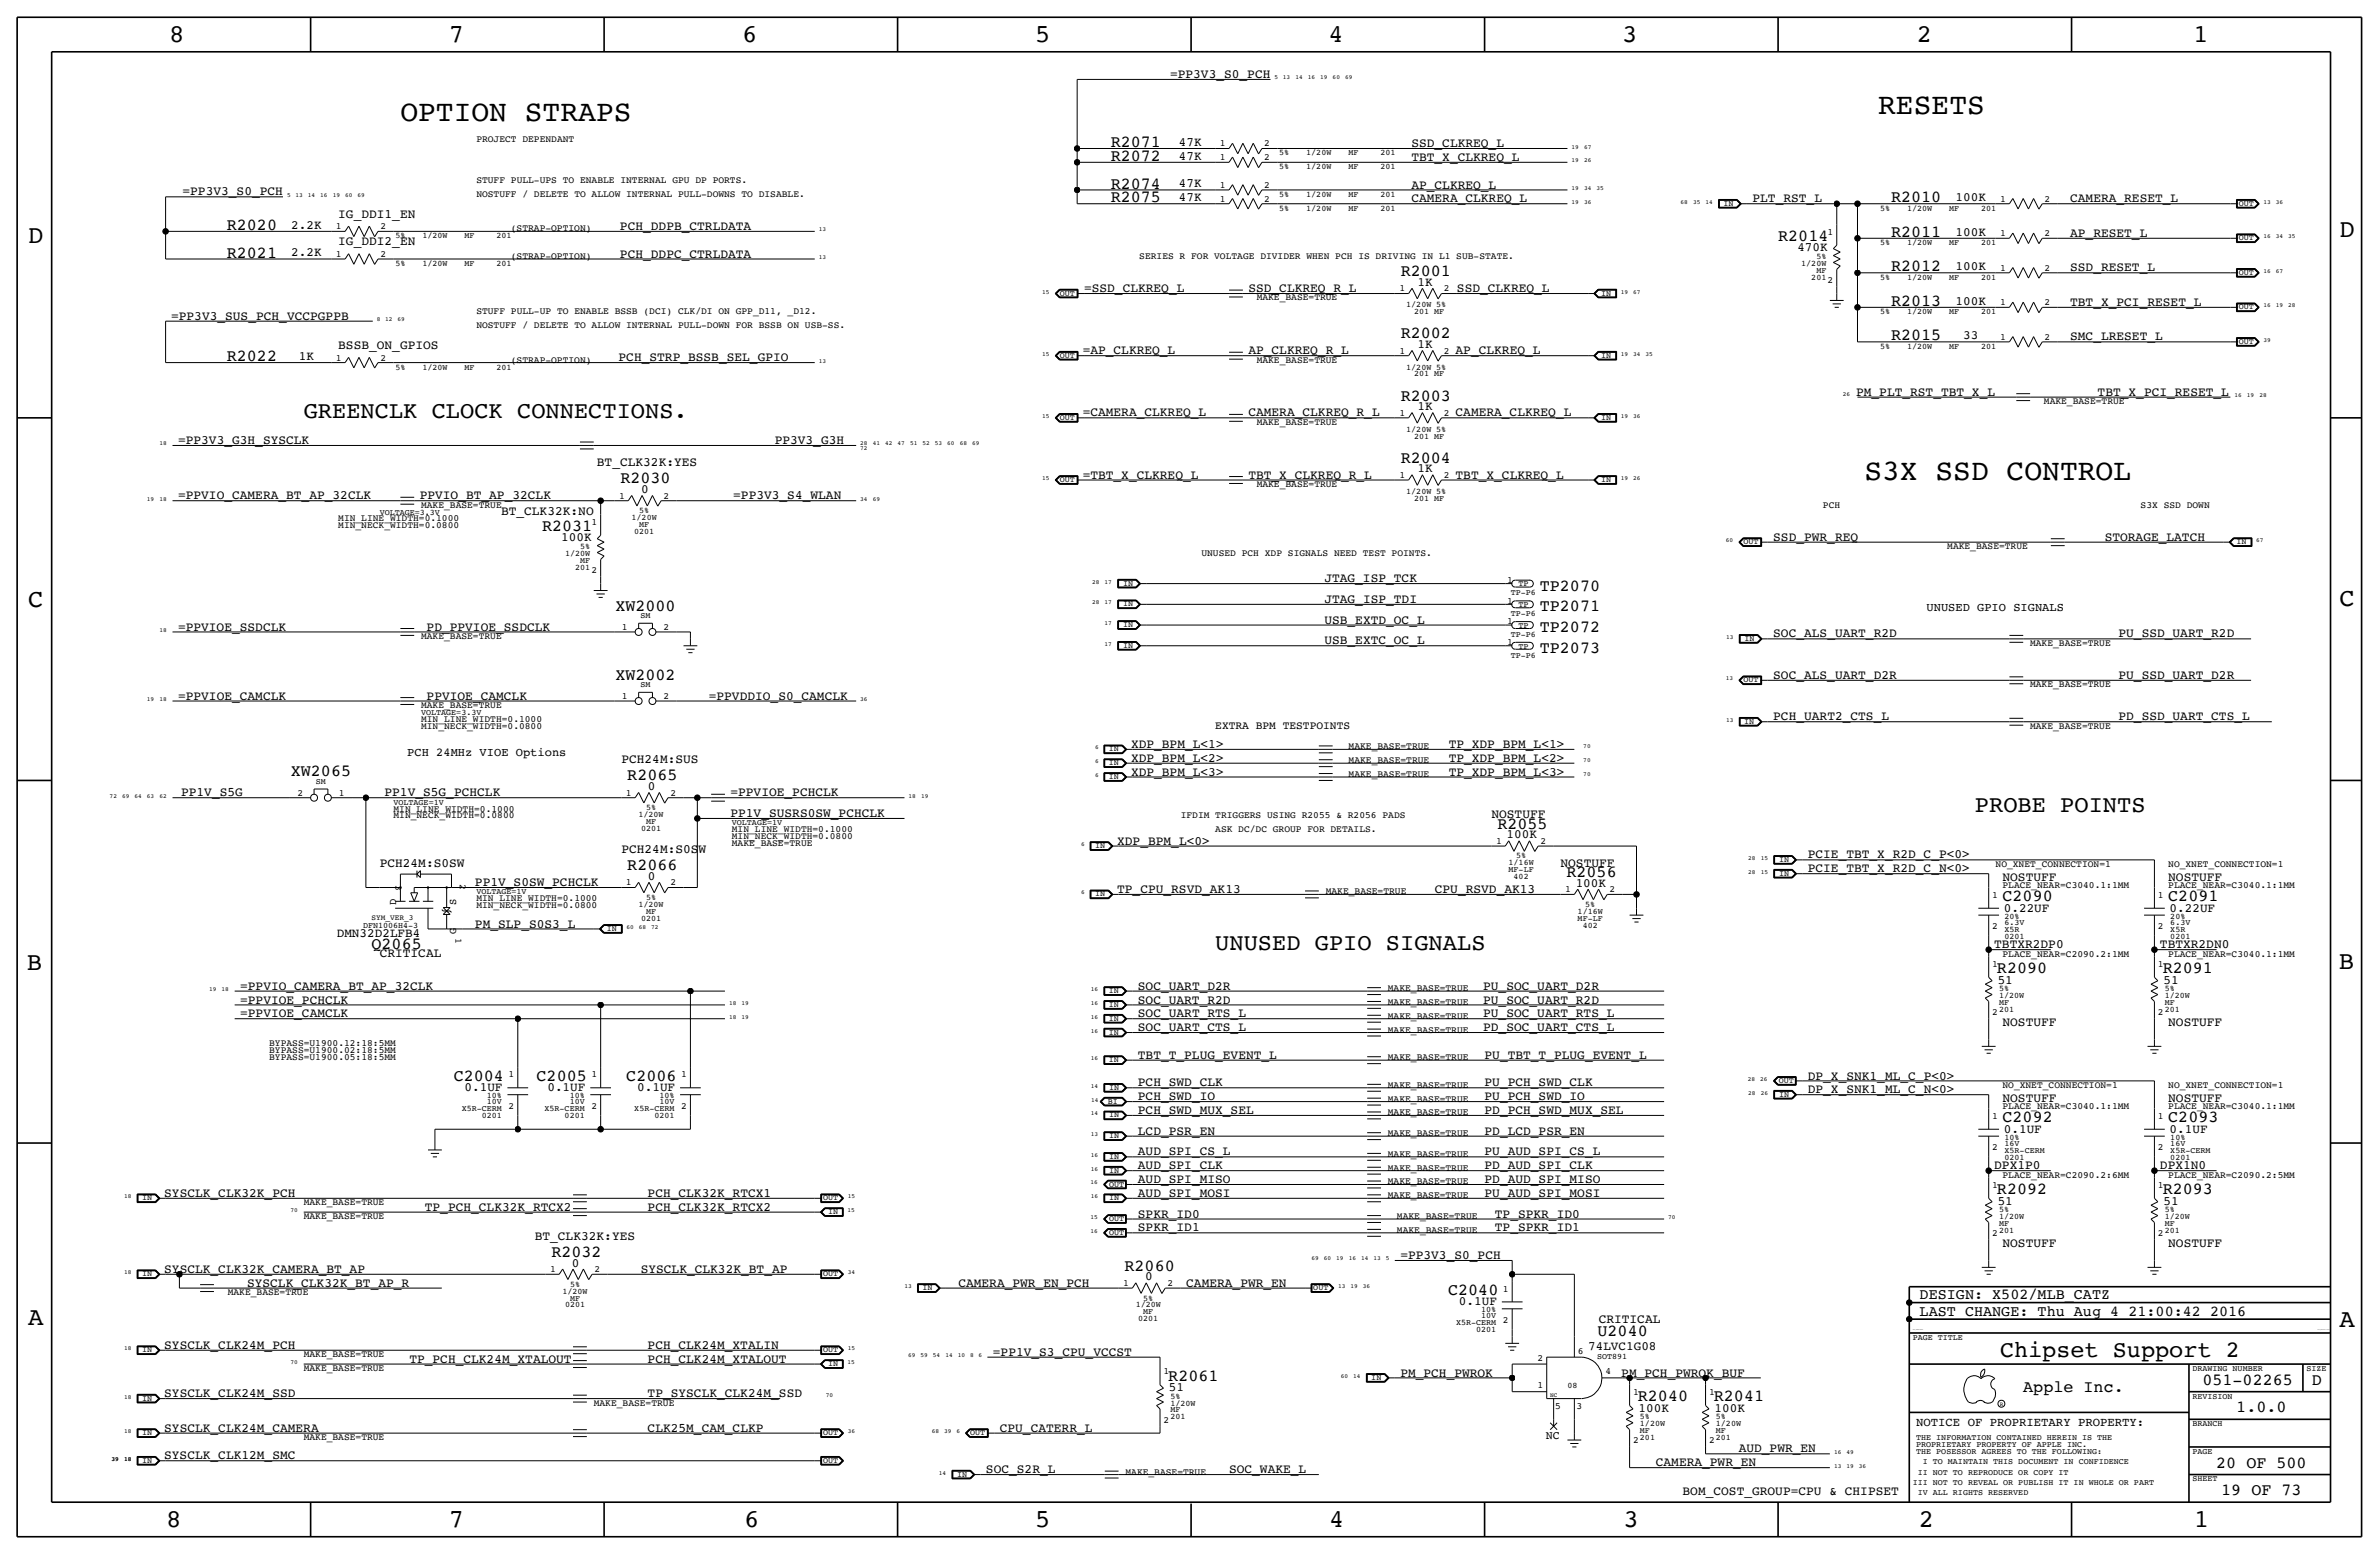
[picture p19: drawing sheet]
<svg xmlns="http://www.w3.org/2000/svg" width="875mm" height="572mm" viewBox="0 0 875 572" stroke-linecap="round" stroke-linejoin="round" font-family="sans-serif">
<defs><g id="words">
<g font-size="10.9">
<text x="690.8" y="41.9">RESETS</text>
<text x="147.3" y="44.5">OPTION STRAPS</text>
<text x="685.7" y="176.5">S3X SSD CONTROL</text>
</g>
<g font-size="9.4">
<text x="62.2" y="15.5">8</text>
<text x="165.1" y="15.5">7</text>
<text x="273" y="15.5">6</text>
<text x="380.7" y="15.5">5</text>
<text x="488.7" y="15.5">4</text>
<text x="596.6" y="15.5">3</text>
<text x="705" y="15.5">2</text>
<text x="806.6" y="15.5">1</text>
<text x="10.4" y="89.4">D</text>
<text x="860.5" y="87.1">D</text>
<text x="10.4" y="223.3">C</text>
<text x="860.5" y="222.8">C</text>
<text x="9.9" y="356.6">B</text>
<text x="860.2" y="356.4">B</text>
<text x="10.4" y="487.4">A</text>
<text x="860.5" y="488.2">A</text>
<text x="61.2" y="561.6">8</text>
<text x="165.1" y="561.6">7</text>
<text x="273.8" y="561.6">6</text>
<text x="380.7" y="561.6">5</text>
<text x="488.9" y="561.6">4</text>
<text x="597.1" y="561.6">3</text>
<text x="705.8" y="561.6">2</text>
<text x="806.9" y="561.6">1</text>
</g>
<g font-size="8.7">
<text x="111.7" y="153.7">GREENCLK CLOCK CONNECTIONS.</text>
<text x="726.4" y="298.5">PROBE POINTS</text>
<text x="447" y="349.2">UNUSED GPIO SIGNALS</text>
</g>
<text font-size="8.6" x="735.6" y="499.1">Chipset Support 2</text>
<g font-size="6.2">
<text x="408.5" y="59.2">R2072</text>
<text x="408.5" y="54.1">R2071</text>
<text x="408.5" y="69.3">R2074</text>
<text x="408.5" y="74.4">R2075</text>
<text x="695.6" y="74.4">R2010</text>
<text x="83.4" y="84.6">R2020</text>
<text x="654" y="88.6">R2014</text>
<text x="695.6" y="87.1">R2011</text>
<text x="83.4" y="94.7">R2021</text>
<text x="515.2" y="101.6">R2001</text>
<text x="695.6" y="99.8">R2012</text>
<text x="695.6" y="112.5">R2013</text>
<text x="515.2" y="124.5">R2002</text>
<text x="695.6" y="125.2">R2015</text>
<text x="83.4" y="132.8">R2022</text>
<text x="515.2" y="147.3">R2003</text>
<text x="515.2" y="170.2">R2004</text>
<text x="228.2" y="177.8">R2030</text>
<text x="199.4" y="195.3">R2031</text>
<text x="566.4" y="217.2">TP2070</text>
<text x="226.3" y="224.5">XW2000</text>
<text x="566.4" y="224.8">TP2071</text>
<text x="566.4" y="232.4">TP2072</text>
<text x="566.4" y="240">TP2073</text>
<text x="226.3" y="249.9">XW2002</text>
<text x="107" y="285.5">XW2065</text>
<text x="230.7" y="287">R2065</text>
<text x="550.8" y="304.8">R2055</text>
<text x="230.7" y="320">R2066</text>
<text x="576.2" y="322.6">R2056</text>
<text x="736.5" y="331.5">C2090</text>
<text x="797.5" y="331.5">C2091</text>
<text x="136.6" y="348.8">Q2065</text>
<text x="734.5" y="357.9">R2090</text>
<text x="795.5" y="357.9">R2091</text>
<text x="166.9" y="397.5">C2004</text>
<text x="197.4" y="397.5">C2005</text>
<text x="230.4" y="397.5">C2006</text>
<text x="736.5" y="412.8">C2092</text>
<text x="797.5" y="412.8">C2093</text>
<text x="734.5" y="439.2">R2092</text>
<text x="795.5" y="439.2">R2093</text>
<text x="202.8" y="462.3">R2032</text>
<text x="413.6" y="467.4">R2060</text>
<text x="532.6" y="476.2">C2040</text>
<text x="587.6" y="491.5">U2040</text>
<text x="429.7" y="507.7">R2061</text>
<text x="810.1" y="509.3">051-02265</text>
<text x="850.3" y="509.3">D</text>
<text x="602.4" y="515.4">R2040</text>
<text x="630.4" y="515.4">R2041</text>
<text x="744.2" y="511.8">Apple Inc.</text>
<text x="822.6" y="519.4">1.0.0</text>
<text x="815.2" y="539.8">20 OF 500</text>
<text x="817" y="549.9">19 OF 73</text>
</g>
<g font-size="5.6">
<text x="706.1" y="477.8">DESIGN: X502/MLB_CATZ</text>
<text x="706.1" y="483.9">LAST CHANGE: Thu Aug 4 21:00:42 2016</text>
</g>
<g font-size="4.7">
<text x="430.4" y="28.7">=PP3V3_S0_PCH</text>
<text x="433.6" y="53.6">47K</text>
<text x="433.6" y="58.7">47K</text>
<text x="519.1" y="54.1">SSD_CLKREQ_L</text>
<text x="519.1" y="59.2">TBT_X_CLKREQ_L</text>
<text x="67.1" y="71.9">=PP3V3_S0_PCH</text>
<text x="433.6" y="68.8">47K</text>
<text x="519.1" y="69.3">AP_CLKREQ_L</text>
<text x="433.6" y="73.9">47K</text>
<text x="519.1" y="74.4">CAMERA_CLKREQ_L</text>
<text x="644.6" y="74.4">PLT_RST_L</text>
<text x="719.3" y="73.9">100K</text>
<text x="761.4" y="74.4">CAMERA_RESET_L</text>
<text x="124.4" y="80">IG_DDI1_EN</text>
<text x="107.1" y="84.1">2.2K</text>
<text x="228" y="84.6">PCH_DDPB_CTRLDATA</text>
<text x="719.3" y="86.6">100K</text>
<text x="761.4" y="87.1">AP_RESET_L</text>
<text x="107.1" y="94.2">2.2K</text>
<text x="124.4" y="90.2">IG_DDI2_EN</text>
<text x="228" y="94.7">PCH_DDPC_CTRLDATA</text>
<text x="661.1" y="92.5">470K</text>
<text x="719.3" y="99.3">100K</text>
<text x="761.4" y="99.8">SSD_RESET_L</text>
<text x="398.7" y="107.4">=SSD_CLKREQ_L</text>
<text x="459.2" y="107.4">SSD_CLKREQ_R_L</text>
<text x="521.4" y="105.2">1K</text>
<text x="535.9" y="107.4">SSD_CLKREQ_L</text>
<text x="719.3" y="112">100K</text>
<text x="761.4" y="112.5">TBT_X_PCI_RESET_L</text>
<text x="62.9" y="117.6">=PP3V3_SUS_PCH_VCCPGPPB</text>
<text x="722.1" y="124.7">33</text>
<text x="761.4" y="125.2">SMC_LRESET_L</text>
<text x="124.4" y="128.3">BSSB_ON_GPIOS</text>
<text x="398.2" y="130.3">=AP_CLKREQ_L</text>
<text x="459.2" y="130.3">AP_CLKREQ_R_L</text>
<text x="521.4" y="128">1K</text>
<text x="535.4" y="130.3">AP_CLKREQ_L</text>
<text x="109.9" y="132.3">1K</text>
<text x="227.5" y="132.8">PCH_STRP_BSSB_SEL_GPIO</text>
<text x="682.7" y="145.5">PM_PLT_RST_TBT_X_L</text>
<text x="771.5" y="145.5">TBT_X_PCI_RESET_L</text>
<text x="398.2" y="153.2">=CAMERA_CLKREQ_L</text>
<text x="459.2" y="153.2">CAMERA_CLKREQ_R_L</text>
<text x="521.4" y="150.9">1K</text>
<text x="535.4" y="153.2">CAMERA_CLKREQ_L</text>
<text x="65.5" y="163.3">=PP3V3_G3H_SYSCLK</text>
<text x="284.9" y="163.3">PP3V3_G3H</text>
<text x="219.5" y="171.5">BT_CLK32K:YES</text>
<text x="521.4" y="173.7">1K</text>
<text x="398.2" y="176">=TBT_X_CLKREQ_L</text>
<text x="459.2" y="176">TBT_X_CLKREQ_R_L</text>
<text x="535.4" y="176">TBT_X_CLKREQ_L</text>
<text x="65.5" y="183.6">=PPVIO_CAMERA_BT_AP_32CLK</text>
<text x="154.4" y="183.6">PPVIO_BT_AP_32CLK</text>
<text x="235.8" y="181.4">0</text>
<text x="269.7" y="183.6">=PP3V3_S4_WLAN</text>
<text x="184.3" y="189.2">BT_CLK32K:NO</text>
<text x="206.4" y="199.1">100K</text>
<text x="652.2" y="198.9">SSD_PWR_REQ</text>
<text x="774.1" y="198.9">STORAGE_LATCH</text>
<text x="487.1" y="214.1">JTAG_ISP_TCK</text>
<text x="487.1" y="221.7">JTAG_ISP_TDI</text>
<text x="65.5" y="231.9">=PPVIOE_SSDCLK</text>
<text x="156.9" y="231.9">PD_PPVIOE_SSDCLK</text>
<text x="487.1" y="229.4">USB_EXTD_OC_L</text>
<text x="487.1" y="237">USB_EXTC_OC_L</text>
<text x="652.2" y="234.4">SOC_ALS_UART_R2D</text>
<text x="779.2" y="234.4">PU_SSD_UART_R2D</text>
<text x="652.2" y="249.7">SOC_ALS_UART_D2R</text>
<text x="779.2" y="249.7">PU_SSD_UART_D2R</text>
<text x="65.5" y="257.3">=PPVIOE_CAMCLK</text>
<text x="156.9" y="257.3">PPVIOE_CAMCLK</text>
<text x="260.7" y="257.3">=PPVDDIO_S0_CAMCLK</text>
<text x="652.2" y="264.9">PCH_UART2_CTS_L</text>
<text x="779.2" y="264.9">PD_SSD_UART_CTS_L</text>
<text x="416" y="275.1">XDP_BPM_L&lt;1&gt;</text>
<text x="532.8" y="275.1">TP_XDP_BPM_L&lt;1&gt;</text>
<text x="228.5" y="280.7">PCH24M:SUS</text>
<text x="416" y="280.2">XDP_BPM_L&lt;2&gt;</text>
<text x="532.8" y="280.2">TP_XDP_BPM_L&lt;2&gt;</text>
<text x="416" y="285.2">XDP_BPM_L&lt;3&gt;</text>
<text x="532.8" y="285.2">TP_XDP_BPM_L&lt;3&gt;</text>
<text x="66.6" y="292.9">PP1V_S5G</text>
<text x="141.4" y="292.9">PP1V_S5G_PCHCLK</text>
<text x="238.3" y="290.6">0</text>
<text x="268.7" y="292.9">=PPVIOE_PCHCLK</text>
<text x="268.7" y="300.5">PP1V_SUSRS0SW_PCHCLK</text>
<text x="548.6" y="301">NOSTUFF</text>
<text x="410.9" y="310.6">XDP_BPM_L&lt;0&gt;</text>
<text x="554.2" y="308.4">100K</text>
<text x="228.5" y="313.7">PCH24M:S0SW</text>
<text x="664.9" y="315.7">PCIE_TBT_X_R2D_C_P&lt;0&gt;</text>
<text x="139.6" y="318.8">PCH24M:S0SW</text>
<text x="238.3" y="323.6">0</text>
<text x="574" y="318.8">NOSTUFF</text>
<text x="664.9" y="320.8">PCIE_TBT_X_R2D_C_N&lt;0&gt;</text>
<text x="736.5" y="323.9">NOSTUFF</text>
<text x="797.5" y="323.9">NOSTUFF</text>
<text x="174.7" y="325.9">PP1V_S0SW_PCHCLK</text>
<text x="410.9" y="328.4">TP_CPU_RSVD_AK13</text>
<text x="527.8" y="328.4">CPU_RSVD_AK13</text>
<text x="579.6" y="326.1">100K</text>
<text x="737.1" y="335.3">0.22UF</text>
<text x="798" y="335.3">0.22UF</text>
<text x="174.7" y="341.1">PM_SLP_S0S3_L</text>
<text x="123.9" y="344.5">DMN32D2LFB4</text>
<text x="139.6" y="351.8">CRITICAL</text>
<text x="733.5" y="348.7">TBTXR2DP0</text>
<text x="794.5" y="348.7">TBTXR2DN0</text>
<text x="88.3" y="364">=PPVIO_CAMERA_BT_AP_32CLK</text>
<text x="418.5" y="364">SOC_UART_D2R</text>
<text x="545.5" y="364">PU_SOC_UART_D2R</text>
<text x="734.8" y="361.7">51</text>
<text x="795.7" y="361.7">51</text>
<text x="88.3" y="369.1">=PPVIOE_PCHCLK</text>
<text x="418.5" y="369.1">SOC_UART_R2D</text>
<text x="545.5" y="369.1">PU_SOC_UART_R2D</text>
<text x="88.3" y="374.1">=PPVIOE_CAMCLK</text>
<text x="418.5" y="374.1">SOC_UART_RTS_L</text>
<text x="545.5" y="374.1">PU_SOC_UART_RTS_L</text>
<text x="736.5" y="377.2">NOSTUFF</text>
<text x="797.5" y="377.2">NOSTUFF</text>
<text x="418.5" y="379.2">SOC_UART_CTS_L</text>
<text x="545.5" y="379.2">PD_SOC_UART_CTS_L</text>
<text x="418.5" y="389.4">TBT_T_PLUG_EVENT_L</text>
<text x="546" y="389.4">PU_TBT_T_PLUG_EVENT_L</text>
<text x="170.9" y="401.3">0.1UF</text>
<text x="201.4" y="401.3">0.1UF</text>
<text x="234.4" y="401.3">0.1UF</text>
<text x="418.5" y="399.5">PCH_SWD_CLK</text>
<text x="546" y="399.5">PU_PCH_SWD_CLK</text>
<text x="664.9" y="397">DP_X_SNK1_ML_C_P&lt;0&gt;</text>
<text x="418.5" y="404.6">PCH_SWD_IO</text>
<text x="546" y="404.6">PU_PCH_SWD_IO</text>
<text x="664.9" y="402.1">DP_X_SNK1_ML_C_N&lt;0&gt;</text>
<text x="736.5" y="405.1">NOSTUFF</text>
<text x="797.5" y="405.1">NOSTUFF</text>
<text x="418.5" y="409.7">PCH_SWD_MUX_SEL</text>
<text x="546" y="409.7">PD_PCH_SWD_MUX_SEL</text>
<text x="418.5" y="417.3">LCD_PSR_EN</text>
<text x="546" y="417.3">PD_LCD_PSR_EN</text>
<text x="737.1" y="416.6">0.1UF</text>
<text x="798" y="416.6">0.1UF</text>
<text x="418.5" y="424.9">AUD_SPI_CS_L</text>
<text x="546" y="424.9">PU_AUD_SPI_CS_L</text>
<text x="418.5" y="430">AUD_SPI_CLK</text>
<text x="546" y="430">PD_AUD_SPI_CLK</text>
<text x="733.5" y="430">DPX1P0</text>
<text x="794.5" y="430">DPX1N0</text>
<text x="418.5" y="435.1">AUD_SPI_MISO</text>
<text x="546" y="435.1">PD_AUD_SPI_MISO</text>
<text x="60.4" y="440.2">SYSCLK_CLK32K_PCH</text>
<text x="238.2" y="440.2">PCH_CLK32K_RTCX1</text>
<text x="418.5" y="440.2">AUD_SPI_MOSI</text>
<text x="546" y="440.2">PU_AUD_SPI_MOSI</text>
<text x="734.8" y="443">51</text>
<text x="795.7" y="443">51</text>
<text x="156.3" y="445.3">TP_PCH_CLK32K_RTCX2</text>
<text x="238.2" y="445.3">PCH_CLK32K_RTCX2</text>
<text x="418.5" y="447.8">SPKR_ID0</text>
<text x="549.8" y="447.8">TP_SPKR_ID0</text>
<text x="196.7" y="455.9">BT_CLK32K:YES</text>
<text x="418.5" y="452.9">SPKR_ID1</text>
<text x="549.8" y="452.9">TP_SPKR_ID1</text>
<text x="736.5" y="458.5">NOSTUFF</text>
<text x="797.5" y="458.5">NOSTUFF</text>
<text x="210.4" y="465.8">0</text>
<text x="515.1" y="463">=PP3V3_S0_PCH</text>
<text x="60.4" y="468.1">SYSCLK_CLK32K_CAMERA_BT_AP</text>
<text x="90.9" y="473.2">SYSCLK_CLK32K_BT_AP_R</text>
<text x="235.7" y="468.1">SYSCLK_CLK32K_BT_AP</text>
<text x="352.5" y="473.2">CAMERA_PWR_EN_PCH</text>
<text x="421.2" y="470.9">0</text>
<text x="436.3" y="473.2">CAMERA_PWR_EN</text>
<text x="536.6" y="480.1">0.1UF</text>
<text x="588" y="486.4">CRITICAL</text>
<text x="60.4" y="496.1">SYSCLK_CLK24M_PCH</text>
<text x="238.2" y="496.1">PCH_CLK24M_XTALIN</text>
<text x="584.1" y="496.6">74LVC1G08</text>
<text x="150.6" y="501.1">TP_PCH_CLK24M_XTALOUT</text>
<text x="238.2" y="501.1">PCH_CLK24M_XTALOUT</text>
<text x="365.2" y="498.6">=PP1V_S3_CPU_VCCST</text>
<text x="515.1" y="506.2">PM_PCH_PWROK</text>
<text x="596.3" y="506.2">PM_PCH_PWROK_BUF</text>
<text x="60.4" y="513.8">SYSCLK_CLK24M_SSD</text>
<text x="238.2" y="513.8">TP_SYSCLK_CLK24M_SSD</text>
<text x="430" y="511.6">51</text>
<text x="602.7" y="519.2">100K</text>
<text x="630.6" y="519.2">100K</text>
<text x="60.4" y="526.5">SYSCLK_CLK24M_CAMERA</text>
<text x="238.2" y="526.5">CLK25M_CAM_CLKP</text>
<text x="367.7" y="526.5">CPU_CATERR_L</text>
<text x="60.4" y="536.7">SYSCLK_CLK12M_SMC</text>
<text x="609" y="539.2">CAMERA_PWR_EN</text>
<text x="639.5" y="534.2">AUD_PWR_EN</text>
<text x="362.7" y="541.8">SOC_S2R_L</text>
<text x="452.1" y="541.8">SOC_WAKE_L</text>
<text x="618.9" y="549.9">BOM_COST_GROUP=CPU &amp; CHIPSET</text>
</g>
<text font-size="4.5" x="704.8" y="524.5">NOTICE OF PROPRIETARY PROPERTY:</text>
<g font-size="4.4">
<text x="708.6" y="224.8">UNUSED GPIO SIGNALS</text>
<text x="149.8" y="278.1">PCH 24MHz VIOE Options</text>
</g>
<text font-size="4.3" x="568.5" y="529.1">NC</text>
<text font-size="4.1" x="447" y="268">EXTRA BPM TESTPOINTS</text>
<g font-size="3.8">
<text x="145.7" y="332.7" transform="rotate(-90 145.7 332.7)">D</text>
<text x="167.8" y="332.7" transform="rotate(-90 167.8 332.7)">S</text>
<text x="167.8" y="343.3" transform="rotate(-90 167.8 343.3)">G</text>
</g>
<g font-size="3.5">
<text x="175.2" y="52.1">PROJECT DEPENDANT</text>
<text x="448.7" y="53.8">1</text>
<text x="465" y="53.8">2</text>
<text x="448.7" y="58.9">1</text>
<text x="465" y="58.9">2</text>
<text x="175.2" y="67.3">STUFF PULL-UPS TO ENABLE INTERNAL GPU DP PORTS.</text>
<text x="448.7" y="69.1">1</text>
<text x="465" y="69.1">2</text>
<text x="175.2" y="72.4">NOSTUFF / DELETE TO ALLOW INTERNAL PULL-DOWNS TO DISABLE.</text>
<text x="448.7" y="74.2">1</text>
<text x="465" y="74.2">2</text>
<text x="735.7" y="74.2">1</text>
<text x="752" y="74.2">2</text>
<text x="123.6" y="84.3">1</text>
<text x="139.9" y="84.3">2</text>
<text x="187.9" y="85.1">(STRAP-OPTION)</text>
<text x="672.2" y="86.4">1</text>
<text x="735.7" y="86.9">1</text>
<text x="752" y="86.9">2</text>
<text x="123.6" y="94.5">1</text>
<text x="139.9" y="94.5">2</text>
<text x="187.9" y="95.3">(STRAP-OPTION)</text>
<text x="419" y="95.3">SERIES R FOR VOLTAGE DIVIDER WHEN PCH IS DRIVING IN L1 SUB-STATE.</text>
<text x="735.7" y="99.6">1</text>
<text x="752" y="99.6">2</text>
<text x="514.7" y="107.2">1</text>
<text x="531.1" y="107.2">2</text>
<text x="672.2" y="104.1">2</text>
<text x="462.2" y="110.5">MAKE_BASE=TRUE</text>
<text x="735.7" y="112.3">1</text>
<text x="752" y="112.3">2</text>
<text x="175.2" y="115.6">STUFF PULL-UP TO ENABLE BSSB (DCI) CLK/DI ON GPP_D11, _D12.</text>
<text x="175.2" y="120.7">NOSTUFF / DELETE TO ALLOW INTERNAL PULL-DOWN FOR BSSB ON USB-SS.</text>
<text x="735.7" y="125">1</text>
<text x="752" y="125">2</text>
<text x="514.7" y="130">1</text>
<text x="531.1" y="130">2</text>
<text x="123.6" y="132.6">1</text>
<text x="139.9" y="132.6">2</text>
<text x="187.9" y="133.3">(STRAP-OPTION)</text>
<text x="462.2" y="133.4">MAKE_BASE=TRUE</text>
<text x="751.8" y="148.6">MAKE_BASE=TRUE</text>
<text x="514.7" y="152.9">1</text>
<text x="531.1" y="152.9">2</text>
<text x="462.2" y="156.2">MAKE_BASE=TRUE</text>
<text x="462.2" y="179.1">MAKE_BASE=TRUE</text>
<text x="514.7" y="175.8">1</text>
<text x="531.1" y="175.8">2</text>
<text x="227.7" y="183.4">1</text>
<text x="244" y="183.4">2</text>
<text x="124.4" y="191.8">MIN_LINE_WIDTH=0.1000</text>
<text x="154.9" y="186.7">MAKE_BASE=TRUE</text>
<text x="670.5" y="186.7">PCH</text>
<text x="787.3" y="186.7">S3X SSD DOWN</text>
<text x="124.4" y="194.3">MIN_NECK_WIDTH=0.0800</text>
<text x="217.5" y="193">1</text>
<text x="716.2" y="201.9">MAKE_BASE=TRUE</text>
<text x="441.9" y="204.5">UNUSED PCH XDP SIGNALS NEED TEST POINTS.</text>
<text x="217.5" y="210.8">2</text>
<text x="554.3" y="214.4">1</text>
<text x="554.3" y="222">1</text>
<text x="228.8" y="231.6">1</text>
<text x="244" y="231.6">2</text>
<text x="554.3" y="229.6">1</text>
<text x="154.9" y="235">MAKE_BASE=TRUE</text>
<text x="554.3" y="237.2">1</text>
<text x="746.7" y="237.5">MAKE_BASE=TRUE</text>
<text x="228.8" y="257">1</text>
<text x="244" y="257">2</text>
<text x="746.7" y="252.7">MAKE_BASE=TRUE</text>
<text x="154.9" y="260.4">MAKE_BASE=TRUE</text>
<text x="154.9" y="265.4">MIN_LINE_WIDTH=0.1000</text>
<text x="154.9" y="268">MIN_NECK_WIDTH=0.0800</text>
<text x="746.7" y="268">MAKE_BASE=TRUE</text>
<text x="496" y="275.6">MAKE_BASE=TRUE</text>
<text x="496" y="280.7">MAKE_BASE=TRUE</text>
<text x="496" y="285.8">MAKE_BASE=TRUE</text>
<text x="109.4" y="292.6">2</text>
<text x="124.6" y="292.6">1</text>
<text x="230.2" y="292.6">1</text>
<text x="246.6" y="292.6">2</text>
<text x="144.7" y="298.5">MIN_LINE_WIDTH=0.1000</text>
<text x="144.7" y="301">MIN_NECK_WIDTH=0.0800</text>
<text x="434.3" y="301">IFDIM TRIGGERS USING R2055 &amp; R2056 PADS</text>
<text x="269.2" y="306.1">MIN_LINE_WIDTH=0.1000</text>
<text x="269.2" y="308.6">MIN_NECK_WIDTH=0.0800</text>
<text x="269.2" y="311.2">MAKE_BASE=TRUE</text>
<text x="447" y="306.1">ASK DC/DC GROUP FOR DETAILS.</text>
<text x="550.3" y="310.4">1</text>
<text x="566.6" y="310.4">2</text>
<text x="734" y="318.8">NO_XNET_CONNECTION=1</text>
<text x="797.5" y="318.8">NO_XNET_CONNECTION=1</text>
<text x="145.5" y="325.6" transform="rotate(90 145.5 325.6)">3</text>
<text x="169.1" y="325.1" transform="rotate(90 169.1 325.1)">2</text>
<text x="230.2" y="325.6">1</text>
<text x="246.6" y="325.6">2</text>
<text x="487.6" y="328.9">MAKE_BASE=TRUE</text>
<text x="575.7" y="328.2">1</text>
<text x="592" y="328.2">2</text>
<text x="736.5" y="326.4">PLACE_NEAR=C3040.1:1MM</text>
<text x="797.5" y="326.4">PLACE_NEAR=C3040.1:1MM</text>
<text x="175.2" y="331.5">MIN_LINE_WIDTH=0.1000</text>
<text x="175.2" y="334">MIN_NECK_WIDTH=0.0800</text>
<text x="732.7" y="330.2">1</text>
<text x="793.7" y="330.2">1</text>
<text x="732.7" y="341.6">2</text>
<text x="793.7" y="341.6">2</text>
<text x="167.6" y="345" transform="rotate(90 167.6 345)">1</text>
<text x="736.5" y="351.8">PLACE_NEAR=C2090.2:1MM</text>
<text x="797.5" y="351.8">PLACE_NEAR=C3040.1:1MM</text>
<text x="732.7" y="355.6">1</text>
<text x="793.7" y="355.6">1</text>
<text x="510.5" y="364.5">MAKE_BASE=TRUE</text>
<text x="510.5" y="369.6">MAKE_BASE=TRUE</text>
<text x="510.5" y="374.6">MAKE_BASE=TRUE</text>
<text x="732.7" y="373.4">2</text>
<text x="793.7" y="373.4">2</text>
<text x="510.5" y="379.7">MAKE_BASE=TRUE</text>
<text x="99" y="389.9">BYPASS=U1900.05:18:5MM</text>
<text x="99" y="387.4">BYPASS=U1900.02:18:5MM</text>
<text x="99" y="384.8">BYPASS=U1900.12:18:5MM</text>
<text x="510.5" y="389.9">MAKE_BASE=TRUE</text>
<text x="187.1" y="396.2">1</text>
<text x="217.5" y="396.2">1</text>
<text x="250.6" y="396.2">1</text>
<text x="510.5" y="400.1">MAKE_BASE=TRUE</text>
<text x="736.5" y="400.1">NO_XNET_CONNECTION=1</text>
<text x="797.5" y="400.1">NO_XNET_CONNECTION=1</text>
<text x="187.1" y="407.7">2</text>
<text x="217.5" y="407.7">2</text>
<text x="250.6" y="407.7">2</text>
<text x="510.5" y="405.1">MAKE_BASE=TRUE</text>
<text x="736.5" y="407.7">PLACE_NEAR=C3040.1:1MM</text>
<text x="797.5" y="407.7">PLACE_NEAR=C3040.1:1MM</text>
<text x="510.5" y="410.2">MAKE_BASE=TRUE</text>
<text x="732.7" y="411.5">1</text>
<text x="793.7" y="411.5">1</text>
<text x="510.5" y="417.8">MAKE_BASE=TRUE</text>
<text x="510.5" y="425.5">MAKE_BASE=TRUE</text>
<text x="732.7" y="422.9">2</text>
<text x="793.7" y="422.9">2</text>
<text x="510.5" y="430.5">MAKE_BASE=TRUE</text>
<text x="510.5" y="435.6">MAKE_BASE=TRUE</text>
<text x="732.7" y="436.9">1</text>
<text x="736.5" y="433.1">PLACE_NEAR=C2090.2:6MM</text>
<text x="793.7" y="436.9">1</text>
<text x="797.5" y="433.1">PLACE_NEAR=C2090.2:5MM</text>
<text x="111.7" y="443.2">MAKE_BASE=TRUE</text>
<text x="510.5" y="440.7">MAKE_BASE=TRUE</text>
<text x="111.7" y="448.3">MAKE_BASE=TRUE</text>
<text x="513.8" y="448.3">MAKE_BASE=TRUE</text>
<text x="513.8" y="453.4">MAKE_BASE=TRUE</text>
<text x="732.7" y="454.7">2</text>
<text x="793.7" y="454.7">2</text>
<text x="202.3" y="467.9">1</text>
<text x="218.6" y="467.9">2</text>
<text x="413.1" y="472.9">1</text>
<text x="429.5" y="472.9">2</text>
<text x="83.8" y="476.2">MAKE_BASE=TRUE</text>
<text x="552.8" y="475">1</text>
<text x="552.8" y="486.4">2</text>
<text x="580.3" y="497.8">6</text>
<text x="111.7" y="499.1">MAKE_BASE=TRUE</text>
<text x="565.5" y="500.4">2</text>
<text x="111.7" y="504.2">MAKE_BASE=TRUE</text>
<text x="427.9" y="505.5">1</text>
<text x="590.5" y="505.5">4</text>
<text x="565.5" y="510.5">1</text>
<text x="600.7" y="513.1">1</text>
<text x="628.6" y="513.1">1</text>
<text x="218.4" y="516.9">MAKE_BASE=TRUE</text>
<text x="572" y="518.2">5</text>
<text x="579.8" y="518.2">3</text>
<text x="427.9" y="523.2">2</text>
<text x="111.7" y="529.6">MAKE_BASE=TRUE</text>
<text x="600.7" y="530.9">2</text>
<text x="628.6" y="530.9">2</text>
<text x="414" y="542.3">MAKE_BASE=TRUE</text>
</g>
<g font-size="3.1">
<text x="470.5" y="57.2">5%</text>
<text x="480.5" y="57.2">1/20W</text>
<text x="495.9" y="57.2">MF</text>
<text x="507.7" y="57.2">201</text>
<text x="470.5" y="62.2">5%</text>
<text x="480.5" y="62.2">1/20W</text>
<text x="495.9" y="62.2">MF</text>
<text x="507.7" y="62.2">201</text>
<text x="470.5" y="77.5">5%</text>
<text x="470.5" y="72.4">5%</text>
<text x="480.5" y="77.5">1/20W</text>
<text x="480.5" y="72.4">1/20W</text>
<text x="495.9" y="77.5">MF</text>
<text x="495.9" y="72.4">MF</text>
<text x="507.7" y="77.5">201</text>
<text x="507.7" y="72.4">201</text>
<text x="633.9" y="75.7">IN</text>
<text x="691.5" y="77.5">5%</text>
<text x="701.4" y="77.5">1/20W</text>
<text x="716.9" y="77.5">MF</text>
<text x="728.7" y="77.5">201</text>
<text x="823.4" y="75.7">OUT</text>
<text x="145.4" y="87.6">5%</text>
<text x="155.3" y="87.6">1/20W</text>
<text x="170.8" y="87.6">MF</text>
<text x="182.6" y="87.6">201</text>
<text x="823.4" y="88.4">OUT</text>
<text x="668.1" y="95.2">5%</text>
<text x="691.5" y="90.2">5%</text>
<text x="701.4" y="90.2">1/20W</text>
<text x="716.9" y="90.2">MF</text>
<text x="728.7" y="90.2">201</text>
<text x="145.4" y="97.8">5%</text>
<text x="155.3" y="97.8">1/20W</text>
<text x="170.8" y="97.8">MF</text>
<text x="182.6" y="97.8">201</text>
<text x="662.5" y="97.8">1/20W</text>
<text x="668.1" y="100.3">MF</text>
<text x="823.4" y="101.1">OUT</text>
<text x="666.2" y="102.9">201</text>
<text x="691.5" y="102.9">5%</text>
<text x="701.4" y="102.9">1/20W</text>
<text x="716.9" y="102.9">MF</text>
<text x="728.7" y="102.9">201</text>
<text x="389.8" y="108.7">OUT</text>
<text x="517.2" y="113">1/20W 5%</text>
<text x="589" y="108.7">IN</text>
<text x="823.4" y="113.8">OUT</text>
<text x="520.2" y="115.6">201 MF</text>
<text x="691.5" y="115.6">5%</text>
<text x="701.4" y="115.6">1/20W</text>
<text x="716.9" y="115.6">MF</text>
<text x="728.7" y="115.6">201</text>
<text x="389.8" y="131.6">OUT</text>
<text x="589" y="131.6">IN</text>
<text x="691.5" y="128.3">5%</text>
<text x="701.4" y="128.3">1/20W</text>
<text x="716.9" y="128.3">MF</text>
<text x="728.7" y="128.3">201</text>
<text x="823.4" y="126.5">OUT</text>
<text x="145.4" y="135.9">5%</text>
<text x="155.3" y="135.9">1/20W</text>
<text x="170.8" y="135.9">MF</text>
<text x="182.6" y="135.9">201</text>
<text x="517.2" y="135.9">1/20W 5%</text>
<text x="520.2" y="138.4">201 MF</text>
<text x="389.8" y="154.4">OUT</text>
<text x="589" y="154.4">IN</text>
<text x="517.2" y="158.7">1/20W 5%</text>
<text x="520.2" y="161.3">201 MF</text>
<text x="389.8" y="177.3">OUT</text>
<text x="589" y="177.3">IN</text>
<text x="517.2" y="181.6">1/20W 5%</text>
<text x="520.2" y="184.2">201 MF</text>
<text x="139.6" y="189.2">VOLTAGE=3.3V</text>
<text x="232.3" y="191.3">1/20W</text>
<text x="235.1" y="188.7">5%</text>
<text x="233.2" y="196.3">0201</text>
<text x="235.1" y="193.8">MF</text>
<text x="213.4" y="201.9">5%</text>
<text x="641.3" y="200.2">OUT</text>
<text x="822.7" y="200.2">IN</text>
<text x="207.9" y="204.5">1/20W</text>
<text x="211.6" y="209.6">201</text>
<text x="213.4" y="207">MF</text>
<text x="413.1" y="215.4">IN</text>
<text x="558.5" y="215.6">TP</text>
<text x="555.6" y="218.9">TP-P6</text>
<text x="235.6" y="227.3">SM</text>
<text x="413.1" y="223">IN</text>
<text x="555.6" y="226.6">TP-P6</text>
<text x="558.5" y="223.3">TP</text>
<text x="413.1" y="230.6">IN</text>
<text x="558.5" y="230.9">TP</text>
<text x="413.1" y="238.3">IN</text>
<text x="555.6" y="234.2">TP-P6</text>
<text x="558.5" y="238.5">TP</text>
<text x="641.7" y="235.7">IN</text>
<text x="555.6" y="241.8">TP-P6</text>
<text x="641.3" y="251">OUT</text>
<text x="235.6" y="252.7">SM</text>
<text x="154.9" y="262.9">VOLTAGE=3.3V</text>
<text x="641.6" y="266.2">IN</text>
<text x="407.9" y="276.4">IN</text>
<text x="407.9" y="281.4">IN</text>
<text x="407.9" y="286.5">IN</text>
<text x="116.2" y="288.3">SM</text>
<text x="144.7" y="295.9">VOLTAGE=1V</text>
<text x="237.6" y="297.9">5%</text>
<text x="234.8" y="300.5">1/20W</text>
<text x="235.8" y="305.6">0201</text>
<text x="237.6" y="303">MF</text>
<text x="269.2" y="303.5">VOLTAGE=1V</text>
<text x="402.8" y="311.9">IN</text>
<text x="557.7" y="315.7">5%</text>
<text x="654.4" y="317">IN</text>
<text x="554.9" y="320.8">MF-LF</text>
<text x="554.9" y="318.3">1/16W</text>
<text x="556.7" y="323.3">402</text>
<text x="654.4" y="322.1">IN</text>
<text x="175.2" y="328.9">VOLTAGE=1V</text>
<text x="402.8" y="329.7">IN</text>
<text x="234.8" y="333.5">1/20W</text>
<text x="237.6" y="331">5%</text>
<text x="583.1" y="333.5">5%</text>
<text x="133.5" y="341.2">DFN1006H4-3</text>
<text x="235.8" y="338.6">0201</text>
<text x="237.6" y="336">MF</text>
<text x="580.3" y="338.6">MF-LF</text>
<text x="580.3" y="336">1/16W</text>
<text x="582.1" y="341.1">402</text>
<text x="737.3" y="340.1">6.3V</text>
<text x="737.3" y="337.8">20%</text>
<text x="798.3" y="340.1">6.3V</text>
<text x="798.3" y="337.8">20%</text>
<text x="223.2" y="342.4">IN</text>
<text x="737.3" y="345.2">0201</text>
<text x="737.3" y="342.6">X5R</text>
<text x="798.3" y="345.2">0201</text>
<text x="798.3" y="342.6">X5R</text>
<text x="407.9" y="365.3">IN</text>
<text x="735.3" y="364.5">5%</text>
<text x="796.2" y="364.5">5%</text>
<text x="407.9" y="370.3">IN</text>
<text x="735.3" y="369.6">MF</text>
<text x="735.3" y="367">1/20W</text>
<text x="796.2" y="369.6">MF</text>
<text x="796.2" y="367">1/20W</text>
<text x="407.9" y="375.4">IN</text>
<text x="735.3" y="372.1">201</text>
<text x="796.2" y="372.1">201</text>
<text x="407.9" y="380.5">IN</text>
<text x="407.9" y="390.7">IN</text>
<text x="408" y="400.8">IN</text>
<text x="654.3" y="398.3">OUT</text>
<text x="179.1" y="406.1">10V</text>
<text x="179.1" y="403.9">10%</text>
<text x="209.5" y="406.1">10V</text>
<text x="209.5" y="403.9">10%</text>
<text x="242.6" y="406.1">10V</text>
<text x="242.6" y="403.9">10%</text>
<text x="407.5" y="405.9">BI</text>
<text x="654.4" y="403.4">IN</text>
<text x="169.8" y="408.7">X5R-CERM</text>
<text x="177.2" y="411.2">0201</text>
<text x="200.3" y="408.7">X5R-CERM</text>
<text x="207.7" y="411.2">0201</text>
<text x="233.3" y="408.7">X5R-CERM</text>
<text x="240.7" y="411.2">0201</text>
<text x="408" y="411">IN</text>
<text x="408" y="418.6">IN</text>
<text x="737.3" y="419.1">10%</text>
<text x="798.3" y="419.1">10%</text>
<text x="737.3" y="423.9">X5R-CERM</text>
<text x="737.3" y="421.4">16V</text>
<text x="798.3" y="423.9">X5R-CERM</text>
<text x="798.3" y="421.4">16V</text>
<text x="408" y="431.3">IN</text>
<text x="408" y="426.2">IN</text>
<text x="737.3" y="426.5">0201</text>
<text x="798.3" y="426.5">0201</text>
<text x="407.9" y="436.4">OUT</text>
<text x="52.3" y="441.5">IN</text>
<text x="302.7" y="441.5">OUT</text>
<text x="408" y="441.5">IN</text>
<text x="304.6" y="446.5">IN</text>
<text x="407.9" y="449.1">OUT</text>
<text x="735.3" y="448.3">1/20W</text>
<text x="735.3" y="445.8">5%</text>
<text x="796.2" y="448.3">1/20W</text>
<text x="796.2" y="445.8">5%</text>
<text x="407.9" y="454.2">OUT</text>
<text x="735.3" y="453.4">201</text>
<text x="735.3" y="450.8">MF</text>
<text x="796.2" y="453.4">201</text>
<text x="796.2" y="450.8">MF</text>
<text x="52.3" y="469.4">IN</text>
<text x="209.7" y="473.2">5%</text>
<text x="302.7" y="469.4">OUT</text>
<text x="206.9" y="475.7">1/20W</text>
<text x="209.7" y="478.3">MF</text>
<text x="339.3" y="474.5">IN</text>
<text x="420.5" y="478.3">5%</text>
<text x="483.1" y="474.5">OUT</text>
<text x="207.8" y="480.8">0201</text>
<text x="417.7" y="480.8">1/20W</text>
<text x="418.7" y="485.9">0201</text>
<text x="420.5" y="483.4">MF</text>
<text x="544.8" y="484.9">10V</text>
<text x="544.8" y="482.6">10%</text>
<text x="535.6" y="487.4">X5R-CERM</text>
<text x="543" y="490">0201</text>
<text x="52.3" y="497.3">IN</text>
<text x="302.7" y="497.3">OUT</text>
<text x="703.5" y="492.8">PAGE TITLE</text>
<text x="304.6" y="502.4">IN</text>
<text x="587.5" y="499.6">SOT891</text>
<text x="504.4" y="507.5">IN</text>
<text x="806.4" y="504.2">DRAWING NUMBER</text>
<text x="848.3" y="504.2">SIZE</text>
<text x="52.3" y="515.1">IN</text>
<text x="430.5" y="514.3">5%</text>
<text x="576.5" y="510.5">08</text>
<text x="806.4" y="514.3">REVISION</text>
<text x="430.5" y="522">201</text>
<text x="430.5" y="519.4">MF</text>
<text x="430.5" y="516.9">1/20W</text>
<text x="603.2" y="522">5%</text>
<text x="631.1" y="522">5%</text>
<text x="52.3" y="527.8">IN</text>
<text x="302.7" y="527.8">OUT</text>
<text x="356.8" y="527.8">OUT</text>
<text x="603.2" y="527">MF</text>
<text x="603.2" y="524.5">1/20W</text>
<text x="631.1" y="527">MF</text>
<text x="631.1" y="524.5">1/20W</text>
<text x="806.4" y="524.5">BRANCH</text>
<text x="603.2" y="529.6">201</text>
<text x="631.1" y="529.6">201</text>
<text x="704.8" y="532.1">PROPRIETARY PROPERTY OF APPLE INC.</text>
<text x="704.8" y="529.6">THE INFORMATION CONTAINED HEREIN IS THE</text>
<text x="52.3" y="538">IN</text>
<text x="302.7" y="538">OUT</text>
<text x="704.8" y="534.7">THE POSESSOR AGREES TO THE FOLLOWING:</text>
<text x="707.2" y="538.5">I TO MAINTAIN THIS DOCUMENT IN CONFIDENCE</text>
<text x="806.4" y="534.7">PAGE</text>
<text x="352.1" y="543.1">IN</text>
<text x="705.4" y="542.3">II NOT TO REPRODUCE OR COPY IT</text>
<text x="806.4" y="544.8">SHEET</text>
<text x="703.5" y="546.1">III NOT TO REVEAL OR PUBLISH IT IN WHOLE OR PART</text>
<text x="705.4" y="549.9">IV ALL RIGHTS RESERVED</text>
</g>
<text font-size="2.9" x="136.6" y="338.5">SYM_VER_3</text>
<g font-size="2.3">
<text x="468.8" y="29.2">5</text>
<text x="471.9" y="29.2">13</text>
<text x="476.5" y="29.2">14</text>
<text x="481" y="29.2">16</text>
<text x="485.6" y="29.2">19</text>
<text x="490.2" y="29.2">60</text>
<text x="494.7" y="29.2">69</text>
<text x="578.1" y="54.6">19</text>
<text x="578.1" y="59.7">19</text>
<text x="582.6" y="54.6">67</text>
<text x="582.6" y="59.7">26</text>
<text x="578.1" y="69.9">19</text>
<text x="582.6" y="69.9">34</text>
<text x="587.2" y="69.9">35</text>
<text x="105.6" y="72.4">5</text>
<text x="108.7" y="72.4">13</text>
<text x="113.2" y="72.4">14</text>
<text x="117.8" y="72.4">16</text>
<text x="122.4" y="72.4">19</text>
<text x="126.9" y="72.4">60</text>
<text x="131.5" y="72.4">69</text>
<text x="578.1" y="74.9">19</text>
<text x="582.6" y="74.9">36</text>
<text x="618.1" y="74.9">68</text>
<text x="622.7" y="74.9">35</text>
<text x="627.3" y="74.9">14</text>
<text x="832.5" y="74.9">13</text>
<text x="837.1" y="74.9">36</text>
<text x="301.2" y="85.1">13</text>
<text x="832.5" y="87.6">16</text>
<text x="837.1" y="87.6">34</text>
<text x="841.7" y="87.6">35</text>
<text x="301.2" y="95.3">13</text>
<text x="832.5" y="100.3">16</text>
<text x="837.1" y="100.3">67</text>
<text x="383.3" y="108">15</text>
<text x="596.1" y="108">19</text>
<text x="600.7" y="108">67</text>
<text x="832.5" y="113">16</text>
<text x="837.1" y="113">19</text>
<text x="841.7" y="113">28</text>
<text x="138.6" y="118.1">8</text>
<text x="141.7" y="118.1">12</text>
<text x="146.2" y="118.1">69</text>
<text x="832.5" y="125.7">39</text>
<text x="383.3" y="130.8">15</text>
<text x="596.1" y="130.8">19</text>
<text x="600.7" y="130.8">34</text>
<text x="605.3" y="130.8">35</text>
<text x="301.2" y="133.4">13</text>
<text x="677.9" y="145.5">26</text>
<text x="821.9" y="146.1">16</text>
<text x="826.5" y="146.1">19</text>
<text x="831" y="146.1">28</text>
<text x="383.3" y="153.7">15</text>
<text x="596.1" y="153.7">19</text>
<text x="600.7" y="153.7">36</text>
<text x="58.6" y="163.8">18</text>
<text x="316.4" y="165.7">72</text>
<text x="316.4" y="163.8">28</text>
<text x="321" y="163.8">41</text>
<text x="325.6" y="163.8">42</text>
<text x="330.1" y="163.8">47</text>
<text x="334.7" y="163.8">51</text>
<text x="339.3" y="163.8">52</text>
<text x="343.9" y="163.8">53</text>
<text x="348.4" y="163.8">60</text>
<text x="353" y="163.8">68</text>
<text x="357.6" y="163.8">69</text>
<text x="383.3" y="176.5">15</text>
<text x="596.1" y="176.5">19</text>
<text x="600.7" y="176.5">26</text>
<text x="54" y="184.2">19</text>
<text x="58.6" y="184.2">18</text>
<text x="316.4" y="184.2">34</text>
<text x="321" y="184.2">69</text>
<text x="634.7" y="199.4">60</text>
<text x="829.8" y="199.4">67</text>
<text x="401.7" y="214.6">28</text>
<text x="406.3" y="214.6">17</text>
<text x="401.7" y="222.3">28</text>
<text x="406.3" y="222.3">17</text>
<text x="58.6" y="232.4">18</text>
<text x="406.3" y="229.9">17</text>
<text x="406.3" y="237.5">17</text>
<text x="634.9" y="234.9">13</text>
<text x="634.7" y="250.2">13</text>
<text x="54.1" y="257.8">19</text>
<text x="58.6" y="257.8">18</text>
<text x="316.4" y="257.8">36</text>
<text x="634.9" y="265.4">13</text>
<text x="402.8" y="275.6">6</text>
<text x="582.4" y="275.1">70</text>
<text x="402.8" y="280.7">6</text>
<text x="582.4" y="280.2">70</text>
<text x="402.8" y="285.7">6</text>
<text x="582.4" y="285.2">70</text>
<text x="40.3" y="293.4">72</text>
<text x="44.9" y="293.4">69</text>
<text x="49.5" y="293.4">64</text>
<text x="54" y="293.4">63</text>
<text x="58.6" y="293.4">62</text>
<text x="334.2" y="293.4">18</text>
<text x="338.8" y="293.4">19</text>
<text x="397.7" y="311.2">6</text>
<text x="643" y="316.2">28</text>
<text x="647.6" y="316.2">15</text>
<text x="643" y="321.3">28</text>
<text x="647.6" y="321.3">15</text>
<text x="397.7" y="328.9">6</text>
<text x="230.4" y="341.6">60</text>
<text x="235" y="341.6">68</text>
<text x="239.5" y="341.6">72</text>
<text x="76.9" y="364.5">19</text>
<text x="81.5" y="364.5">18</text>
<text x="401.2" y="364.5">16</text>
<text x="268.2" y="369.6">18</text>
<text x="272.7" y="369.6">19</text>
<text x="401.2" y="369.6">16</text>
<text x="268.2" y="374.7">18</text>
<text x="272.7" y="374.7">19</text>
<text x="401.2" y="374.6">16</text>
<text x="401.2" y="379.7">16</text>
<text x="401.2" y="389.9">16</text>
<text x="401.2" y="400.1">14</text>
<text x="642.9" y="397.5">28</text>
<text x="647.4" y="397.5">26</text>
<text x="401.3" y="405.1">14</text>
<text x="643" y="402.6">28</text>
<text x="647.6" y="402.6">26</text>
<text x="401.2" y="410.2">14</text>
<text x="401.2" y="417.8">13</text>
<text x="401.2" y="425.5">16</text>
<text x="401.2" y="430.5">16</text>
<text x="401.1" y="435.6">16</text>
<text x="45.6" y="440.7">18</text>
<text x="311.8" y="440.7">15</text>
<text x="401.2" y="440.7">16</text>
<text x="106.9" y="445.8">70</text>
<text x="311.7" y="445.8">15</text>
<text x="401.1" y="448.3">15</text>
<text x="613.6" y="448.3">70</text>
<text x="401.1" y="453.4">16</text>
<text x="482.3" y="463.6">69</text>
<text x="486.9" y="463.6">60</text>
<text x="491.5" y="463.6">19</text>
<text x="496.1" y="463.6">16</text>
<text x="500.6" y="463.6">14</text>
<text x="505.2" y="463.6">13</text>
<text x="509.8" y="463.6">5</text>
<text x="45.6" y="468.6">18</text>
<text x="311.8" y="468.6">34</text>
<text x="332.6" y="473.7">13</text>
<text x="492.2" y="473.7">13</text>
<text x="496.7" y="473.7">19</text>
<text x="501.3" y="473.7">36</text>
<text x="45.6" y="496.6">18</text>
<text x="311.8" y="496.6">15</text>
<text x="106.9" y="501.7">70</text>
<text x="311.7" y="501.6">15</text>
<text x="334" y="499.1">69</text>
<text x="338.6" y="499.1">59</text>
<text x="343.2" y="499.1">54</text>
<text x="347.7" y="499.1">14</text>
<text x="352.3" y="499.1">10</text>
<text x="356.9" y="499.1">8</text>
<text x="359.9" y="499.1">6</text>
<text x="493.2" y="506.7">60</text>
<text x="497.7" y="506.7">14</text>
<text x="45.6" y="514.3">18</text>
<text x="303.7" y="513.8">70</text>
<text x="570.2" y="513.8">NC</text>
<text x="45.6" y="527">18</text>
<text x="311.8" y="527">36</text>
<text x="342.7" y="527">68</text>
<text x="347.3" y="527">39</text>
<text x="351.8" y="527">6</text>
<text x="41" y="537.2">39</text>
<text x="45.6" y="537.2">18</text>
<text x="674.6" y="539.8">13</text>
<text x="674.6" y="534.7">16</text>
<text x="679.1" y="539.8">19</text>
<text x="679.1" y="534.7">49</text>
<text x="683.7" y="539.8">36</text>
<text x="345.3" y="542.3">14</text>
</g>
<text font-size="2.2" x="735.5" y="516.9">R</text>
<g font-size=".4">
<text x="703.5" y="488.9">SYNC_MASTER=PAULM</text>
<text x="852.4" y="488.9">SYNC_DATE=06/15/2015</text>
</g>
</g></defs>
<g fill="none" stroke="#000" stroke-width=".37">
<path d="M396.2 29.2h71.1zM396.2 29.2v25.4zM396.2 54.6h50.8zM396.2 54.6v5.1zM396.2 59.7h50.8zM396.2 59.7v10.1zM447 59.7h5.1zM447 54.6h5.1zM453.3 57.8l2 3.8zM453.3 52.7l2 3.8zM453.3 57.8l-1.2 1.9zM453.3 52.7l-1.2 1.9z"/>
<path d="M457.1 57.8l-1.8 3.8zM457.1 52.7l-1.8 3.8zM457.1 57.8l2 3.8zM457.1 52.7l2 3.8zM461 57.8l-1.9 3.8zM461 52.7l-1.9 3.8zM461 57.8l1.9 3.8zM461 52.7l1.9 3.8zM464.2 59.7h5.6zM464.2 54.6h5.6zM464.2 59.7l-1.3 2zM464.2 54.6l-1.3 2z"/>
<path d="M469.8 59.7h106.7zM469.8 54.6h106.7zM60.9 72.4h43.2zM60.9 72.4v12.7zM396.2 69.9h50.8zM396.2 69.9v5zM396.2 74.9h50.8zM447 74.9h5.1zM447 69.9h5.1zM453.3 73l2 3.9zM453.3 67.9l2 3.9zM453.3 73l-1.2 1.9z"/>
<path d="M453.3 67.9l-1.2 2zM457.1 73l-1.8 3.9zM457.1 67.9l-1.8 3.9zM457.1 73l2 3.9zM457.1 67.9l2 3.9zM461 73l-1.9 3.9zM461 67.9l-1.9 3.9zM461 73l1.9 3.9zM461 67.9l1.9 3.9zM464.2 74.9h5.6zM464.2 69.9h5.6zM464.2 74.9l-1.3 2.1z"/>
<path d="M464.2 69.9l-1.3 2zM469.8 74.9h106.7zM469.8 69.9h106.7zM632.1 73.4v3.1zM632.1 76.5h6.8zM632.1 73.4h6.8zM632.2 73.5v2.9zM632.2 76.4h6.7zM632.2 73.5h6.7zM632.3 73.6v2.7zM632.3 76.3h6.5zM632.3 73.6h6.5z"/>
<path d="M632.4 73.7h6.4zM632.4 73.7v2.5zM632.4 76.2h6.4zM638.8 73.7l1.2 1.2zM638.8 76.2l1.2-1.3zM638.8 73.6l1.4 1.3zM638.8 76.3l1.4-1.4zM638.9 76.4l1.4-1.5zM638.9 73.5l1.4 1.4zM638.9 73.4l1.6 1.5zM638.9 76.5l1.6-1.6zM640 74.9h2.6z"/>
<path d="M642.6 74.9h33zM675.6 74.9h7.6zM675.6 74.9v7.7zM683.2 74.9h50.8zM683.2 74.9v12.7zM734 74.9h5.1zM740.4 73l-1.3 1.9zM740.4 73l1.9 3.9zM744.2 73l-1.9 3.9zM744.2 73l1.9 3.9zM748 73l-1.9 3.9zM748 73l1.9 3.9z"/>
<path d="M751.2 74.9h5.7zM751.2 74.9l-1.3 2.1zM756.9 74.9h63.5zM820.4 74.9h2.5zM822.6 73.4h6.8zM822.6 76.5h6.8zM822.6 73.4v3.1zM822.7 73.5v2.9zM822.7 76.4h6.7zM822.7 73.5h6.7zM822.8 73.6v2.7zM822.8 76.3h6.5z"/>
<path d="M822.8 73.6h6.5zM822.9 73.7h6.4zM822.9 73.7v2.5zM822.9 76.2h6.4zM829.3 76.2l1.2-1.3zM829.3 73.7l1.2 1.2zM829.3 73.6l1.4 1.3zM829.3 76.3l1.4-1.4zM829.4 73.5l1.4 1.4zM829.4 76.4l1.4-1.5zM829.4 73.4l1.6 1.5zM831 74.9l-1.6 1.6z"/>
<path d="M60.9 85.1h61zM60.9 95.3h61zM60.9 85.1v10.1zM121.9 95.3h5zM121.9 85.1h5zM128.2 93.3l-1.3 2zM128.2 83.2l-1.3 1.9zM128.2 93.3l1.9 3.9zM128.2 83.2l1.9 3.8zM132 93.3l2 3.9zM132 83.2l2 3.8zM132 93.3l-1.9 3.9z"/>
<path d="M132 83.2l-1.9 3.8zM135.8 93.3l-1.8 3.9zM135.8 83.2l-1.8 3.8zM135.8 93.3l2 3.9zM135.8 83.2l2 3.8zM139 95.3l-1.2 2zM139 85.1l-1.2 2zM139 95.3h5.7zM139 85.1h5.7zM144.7 85.1h155zM144.7 95.3h155zM674.3 96.5l2.6-1.2z"/>
<path d="M674.3 94l2.6-1.3zM674.3 91.4l1.3-1.2zM674.3 91.4l2.6 1.3zM674.3 96.5l2.6 1.3zM674.3 94l2.6 1.3zM675.6 82.5v7.7zM675.6 99.1v6.3zM676.9 97.8l-1.3 1.3zM683.2 87.6h50.8zM683.2 87.6v12.7zM734 87.6h5.1zM740.4 98.4l-1.3 1.9z"/>
<path d="M740.4 85.7l-1.3 1.9zM740.4 98.4l1.9 3.9zM740.4 85.7l1.9 3.9zM744.2 98.4l-1.9 3.9zM744.2 85.7l-1.9 3.9zM744.2 98.4l1.9 3.9zM744.2 85.7l1.9 3.9zM748 98.4l-1.9 3.9zM748 85.7l-1.9 3.9zM748 98.4l1.9 3.9zM748 85.7l1.9 3.9zM751.2 87.6h5.7z"/>
<path d="M751.2 87.6l-1.3 2.1zM756.9 87.6h63.5zM820.4 87.6h2.5zM822.6 86.1h6.8zM822.6 98.8h6.8zM822.6 89.2h6.8zM822.6 86.1v3.1zM822.6 98.8v3.1zM822.7 86.2v2.9zM822.7 89.1h6.7zM822.7 98.9v2.9zM822.7 86.2h6.7z"/>
<path d="M822.7 98.9h6.7zM822.8 86.3v2.7zM822.8 89h6.5zM822.8 99v2.7zM822.8 86.3h6.5zM822.8 99h6.5zM822.9 86.4h6.4zM822.9 86.4v2.5zM822.9 88.9h6.4zM822.9 99.1h6.4zM822.9 99.1v2.5zM829.3 88.9l1.2-1.3z"/>
<path d="M829.3 86.4l1.2 1.2zM829.3 99.1l1.2 1.2zM829.3 86.3l1.4 1.3zM829.3 99l1.4 1.3zM829.3 89l1.4-1.4zM829.4 86.2l1.4 1.4zM829.4 98.9l1.4 1.4zM829.4 89.1l1.4-1.5zM829.4 89.2l1.6-1.6zM829.4 86.1l1.6 1.5zM829.4 98.8l1.6 1.5zM60.9 118.1h76.2z"/>
<path d="M60.9 118.1v15.3zM388.1 107.9l1.6 1.6zM388.1 108l1.6-1.6zM388.3 108l1.4-1.5zM388.3 108l1.4 1.4zM388.4 108l1.4 1.3zM388.4 108l1.4-1.4zM388.6 107.9l1.2 1.3zM389.7 106.4h6.8zM389.7 109.5h6.8zM389.7 109.4h6.7zM389.7 106.5h6.7z"/>
<path d="M389.8 106.6h6.5zM389.8 109.3h6.5zM389.8 109.2h6.4zM389.8 106.7h6.4zM389.8 106.7l-1.2 1.3zM396.2 108h2.5zM396.2 106.7v2.5zM396.3 106.6v2.7zM396.4 106.5v2.9zM396.5 106.4v3.1zM398.7 108h53.4zM452.1 109.2h5z"/>
<path d="M452.1 108h5zM452.1 106.7h5zM457.1 108h55.9zM513 108h5.1zM519.4 106l1.9 3.9zM519.4 106l-1.3 2zM523.2 106l-1.9 3.9zM523.2 106l1.9 3.9zM527 106l-1.9 3.9zM527 106l1.9 3.9zM530.2 108h5.7zM530.2 108l-1.3 2z"/>
<path d="M535.9 108h48.2zM584.1 108h2.6zM586.2 107.9l1.6 1.6zM586.2 108l1.6-1.6zM586.4 108l1.5-1.5zM586.4 108l1.5 1.4zM586.5 108l1.4 1.3zM586.5 108l1.4-1.4zM586.7 107.9l1.3 1.3zM586.7 108l1.3-1.3zM587.8 106.4h6.8zM587.8 109.5h6.8z"/>
<path d="M587.9 109.4h6.6zM587.9 106.5h6.6zM587.9 106.6h6.5zM587.9 109.3h6.5zM588 109.2h6.3zM588 106.7h6.3zM594.3 106.7v2.5zM594.4 106.6v2.7zM594.5 106.5v2.9zM594.6 106.4v3.1zM673 110.5h5.1zM674.1 111.8h3z"/>
<path d="M674.8 113h1.6zM675.6 105.4v2.6zM675.6 108v2.5zM683.2 100.3h50.8zM683.2 100.3v12.7zM683.2 113h50.8zM683.2 113v12.7zM734 113h5.1zM734 100.3h5.1zM740.4 111.1l-1.3 1.9zM740.4 111.1l1.9 3.9zM744.2 111.1l-1.9 3.9z"/>
<path d="M744.2 111.1l1.9 3.9zM748 111.1l-1.9 3.9zM748 111.1l1.9 3.9zM751.2 113h5.7zM751.2 100.3h5.7zM751.2 113l-1.3 2.1zM751.2 100.3l-1.3 2.1zM756.9 100.3h63.5zM756.9 113h63.5zM820.4 100.3h2.5zM820.4 113h2.5zM822.6 111.5h6.8z"/>
<path d="M822.6 101.9h6.8zM822.6 114.6h6.8zM822.6 111.5v3.1zM822.7 101.8h6.7zM822.7 111.6v2.9zM822.7 114.5h6.7zM822.7 111.6h6.7zM822.8 101.7h6.5zM822.8 111.7v2.7zM822.8 114.4h6.5zM822.8 111.7h6.5zM822.9 101.6h6.4z"/>
<path d="M822.9 111.8h6.4zM822.9 111.8v2.5zM822.9 114.3h6.4zM829.3 101.6l1.2-1.3zM829.3 114.3l1.2-1.3zM829.3 111.8l1.2 1.2zM829.3 111.7l1.4 1.3zM829.3 101.7l1.4-1.4zM829.4 111.6l1.4 1.4zM829.4 101.8l1.4-1.5zM829.4 114.5l1.4-1.5zM829.4 101.9l1.6-1.6z"/>
<path d="M829.4 114.6l1.6-1.6zM829.4 111.5l1.6 1.5zM830.7 113l-1.4 1.4zM60.9 133.4h61zM121.9 133.4h5zM128.2 131.4l-1.3 2zM128.2 131.4l1.9 3.9zM132 131.4l2 3.9zM132 131.4l-1.9 3.9zM135.8 131.4l-1.8 3.9zM135.8 131.4l2 3.9zM139 133.4l-1.2 2z"/>
<path d="M139 133.4h5.7zM144.7 133.4h155zM388.1 130.8l1.6 1.6zM388.1 130.8l1.6-1.6zM388.3 130.8l1.4-1.5zM388.3 130.8l1.4 1.5zM388.4 130.8l1.4 1.4zM388.4 130.8l1.4-1.4zM388.6 130.8l1.2 1.3zM388.6 130.8l1.2-1.3zM389.7 129.2h6.8zM389.7 132.4h6.8z"/>
<path d="M389.7 132.3h6.7zM389.7 129.3h6.7zM389.8 129.4h6.5zM389.8 132.2h6.5zM389.8 132.1h6.4zM389.8 129.5h6.4zM396.2 130.8h2.5zM396.2 129.5v2.6zM396.3 129.4v2.8zM396.4 129.3v3zM396.5 129.2v3.2zM398.7 130.8h53.4z"/>
<path d="M452.1 132.1h5zM452.1 130.8h5zM452.1 129.5h5zM457.1 130.8h55.9zM513 130.8h5.1zM519.4 128.9l1.9 3.8zM519.4 128.9l-1.3 1.9zM523.2 128.9l-1.9 3.8zM523.2 128.9l1.9 3.8zM527 128.9l-1.9 3.8zM527 128.9l1.9 3.8zM530.2 130.8h5.7z"/>
<path d="M530.2 130.8l-1.3 2zM535.9 130.8h48.2zM584.1 130.8h2.6zM586.2 130.8l1.6 1.6zM586.2 130.8l1.6-1.6zM586.4 130.8l1.5-1.5zM586.4 130.8l1.5 1.5zM586.5 130.8l1.4 1.4zM586.5 130.8l1.4-1.4zM586.7 130.8l1.3 1.3zM586.7 130.8l1.3-1.3zM587.8 129.2h6.8z"/>
<path d="M587.8 132.4h6.8zM587.9 132.3h6.6zM587.9 129.3h6.6zM587.9 129.4h6.5zM587.9 132.2h6.5zM588 132.1h6.3zM588 129.5h6.3zM594.3 129.5v2.6zM594.4 129.4v2.8zM594.5 129.3v3zM594.6 129.2v3.2zM683.2 125.7h50.8z"/>
<path d="M734 125.7h5.1zM740.4 123.8l-1.3 1.9zM740.4 123.8l1.9 3.9zM744.2 123.8l-1.9 3.9zM744.2 123.8l1.9 3.9zM748 123.8l-1.9 3.9zM748 123.8l1.9 3.9zM751.2 125.7h5.7zM751.2 125.7l-1.3 2.1zM756.9 125.7h63.5zM820.4 125.7h2.5zM822.6 124.2h6.8z"/>
<path d="M822.6 127.3h6.8zM822.6 124.2v3.1zM822.7 124.3v2.9zM822.7 127.2h6.7zM822.7 124.3h6.7zM822.8 124.4v2.7zM822.8 127.1h6.5zM822.8 124.4h6.5zM822.9 124.5h6.4zM822.9 124.5v2.5zM822.9 127h6.4zM829.3 127l1.2-1.3z"/>
<path d="M829.3 124.5l1.2 1.2zM829.3 124.4l1.4 1.3zM829.4 124.3l1.4 1.4zM829.4 127.2l1.4-1.5zM829.4 127.3l1.6-1.6zM829.4 124.2l1.6 1.5zM830.7 125.7l-1.4 1.4zM388.1 153.7l1.6 1.5zM388.1 153.7l1.6-1.6zM388.3 153.7l1.4-1.5zM388.3 153.7l1.4 1.4zM388.4 153.7l1.4 1.3z"/>
<path d="M388.4 153.7l1.4-1.4zM388.6 153.7l1.2 1.2zM389.7 152.1h6.8zM389.7 155.2h6.8zM389.7 155.1h6.7zM389.7 152.2h6.7zM389.8 152.3h6.5zM389.8 155h6.5zM389.8 154.9h6.4zM389.8 152.4h6.4zM389.8 152.4l-1.2 1.3zM396.2 153.7h2.5z"/>
<path d="M396.2 152.4v2.5zM396.3 152.3v2.7zM396.4 152.2v2.9zM396.5 152.1v3.1zM398.7 153.7h53.4zM452.1 154.9h5zM452.1 153.7h5zM452.1 152.4h5zM457.1 153.7h55.9zM513 153.7h5.1zM519.4 151.7l1.9 3.9zM519.4 151.7l-1.3 2z"/>
<path d="M523.2 151.7l-1.9 3.9zM523.2 151.7l1.9 3.9zM527 151.7l-1.9 3.9zM527 151.7l1.9 3.9zM530.2 153.7h5.7zM530.2 153.7l-1.3 2zM535.9 153.7h48.2zM584.1 153.7h2.6zM586.2 153.7l1.6 1.5zM586.4 153.7l1.5-1.5zM586.4 153.7l1.5 1.4zM586.5 153.7l1.4 1.3z"/>
<path d="M586.5 153.7l1.4-1.4zM586.7 153.7l1.3 1.2zM586.7 153.7l1.3-1.3zM587.8 152.1h6.8zM587.8 152.1l-1.6 1.6zM587.8 155.2h6.8zM587.9 155.1h6.6zM587.9 152.2h6.6zM587.9 152.3h6.5zM587.9 155h6.5zM588 154.9h6.3zM588 152.4h6.3z"/>
<path d="M594.3 152.4v2.5zM594.4 152.3v2.7zM594.5 152.2v2.9zM594.6 152.1v3.1zM683.2 146.1h58.4zM741.6 147.3h5.1zM741.6 146.1h5.1zM741.6 144.8h5.1zM746.7 146.1h73.7zM63.4 163.8h149.9zM213.3 165.1h5.1zM213.3 163.8h5.1z"/>
<path d="M213.3 162.6h5.1zM218.4 163.8h96.5zM388.1 176.5l1.6 1.6zM388.1 176.5l1.6-1.5zM388.3 176.5l1.4-1.4zM388.3 176.5l1.4 1.5zM388.4 176.5l1.4 1.4zM388.4 176.5l1.4-1.3zM388.6 176.5l1.2 1.3zM388.6 176.5l1.2-1.2zM389.7 175h6.8zM389.7 178.1h6.8z"/>
<path d="M389.7 178h6.7zM389.7 175.1h6.7zM389.8 175.2h6.5zM389.8 177.9h6.5zM389.8 177.8h6.4zM389.8 175.3h6.4zM396.2 176.5h2.5zM396.2 175.3v2.5zM396.3 175.2v2.7zM396.4 175.1v2.9zM396.5 175v3.1zM398.7 176.5h53.4z"/>
<path d="M452.1 177.8h5zM452.1 176.5h5zM452.1 175.3h5zM457.1 176.5h55.9zM513 176.5h5.1zM519.4 174.6l1.9 3.9zM519.4 174.6l-1.3 1.9zM523.2 174.6l-1.9 3.9zM523.2 174.6l1.9 3.9zM527 174.6l-1.9 3.9zM527 174.6l1.9 3.9zM530.2 176.5h5.7z"/>
<path d="M530.2 176.5l-1.3 2.1zM535.9 176.5h48.2zM584.1 176.5h2.6zM586.2 176.5l1.6 1.6zM586.4 176.5l1.5-1.4zM586.4 176.5l1.5 1.5zM586.5 176.5l1.4 1.4zM586.7 176.5l1.3 1.3zM586.7 176.5l1.3-1.2zM587.8 175h6.8zM587.8 175l-1.6 1.5zM587.8 178.1h6.8z"/>
<path d="M587.9 178h6.6zM587.9 175.1h6.6zM587.9 175.2h6.5zM587.9 177.9h6.5zM587.9 175.2l-1.4 1.3zM588 177.8h6.3zM588 175.3h6.3zM594.3 175.3v2.5zM594.4 175.2v2.7zM594.5 175.1v2.9zM594.6 175v3.1zM63.4 184.2h83.9z"/>
<path d="M147.3 185.4h5zM147.3 184.2h5zM147.3 182.9h5zM152.3 184.2h68.6zM219.7 198.1l1.2-1.3zM219.7 198.1l2.5 1.3zM220.9 184.2v5zM220.9 189.2v7.7zM220.9 184.2h5.1zM226 184.2h5.1zM232.4 182.2l1.9 3.9zM232.4 182.2l-1.3 2z"/>
<path d="M236.2 182.2l-1.9 3.9zM236.2 182.2l1.9 3.9zM240 182.2l-1.9 3.9zM240 182.2l1.9 3.9zM243.2 184.2l-1.3 2zM243.2 184.2h5.7zM248.9 184.2h66zM639.6 199.4l1.5 1.6zM639.6 199.4l1.5-1.6zM639.7 199.4l1.5-1.5zM639.7 199.4l1.5 1.5zM639.9 199.4l1.3-1.4z"/>
<path d="M639.9 199.4l1.3 1.4zM640 199.4l1.3 1.3zM640 199.4l1.3-1.3zM641.1 197.8h6.9zM641.2 197.9h6.7zM641.2 198h6.6zM641.3 198.1h6.3zM647.6 198.1v2.6zM647.6 199.4h2.6zM647.8 198v2.8zM647.9 197.9v3zM648 197.8v3.2z"/>
<path d="M650.2 199.4h104.1zM754.3 199.4h5.1zM754.3 198.1h5.1zM759.4 199.4h58.4zM817.8 199.4h2.6zM819.9 199.4l1.6 1.6zM820.1 199.4l1.4-1.5zM820.1 199.4l1.4 1.5zM820.2 199.4l1.4-1.4zM820.2 199.4l1.4 1.4zM820.4 199.4l1.2 1.3zM820.4 199.4l1.2-1.3z"/>
<path d="M821.5 197.8l-1.6 1.6zM821.5 197.8h6.8zM821.5 197.9h6.7zM821.6 198h6.5zM821.6 198.1h6.4zM828 198.1v2.6zM828.1 198v2.8zM828.2 197.9v3zM828.3 197.8v3.2zM218.4 217.2h5.1zM219.4 218.4h3.1zM219.7 203.2l2.5 1.3z"/>
<path d="M219.7 200.7l2.5 1.2zM219.7 203.2l2.5-1.3zM219.7 200.7l2.5-1.3zM220.2 219.7h1.5zM220.9 212.1v2.5zM220.9 214.6v2.6zM220.9 205.7v6.4zM222.2 204.5l-1.3 1.2zM411.1 213.1v3.1zM411.1 216.2h6.8zM411.1 213.1h6.8zM411.2 213.2h6.7z"/>
<path d="M411.2 213.2v2.9zM411.2 216.1h6.7zM411.3 213.3v2.7zM411.3 216h6.5zM411.3 213.3h6.5zM411.4 213.4h6.4zM411.4 213.4v2.5zM411.4 215.9h6.4zM417.8 213.4l1.2 1.2zM417.8 215.9l1.2-1.3zM417.8 213.3l1.4 1.3zM417.8 216l1.4-1.4z"/>
<path d="M417.9 216.1l1.5-1.5zM417.9 213.2l1.5 1.4zM417.9 213.1l1.6 1.5zM417.9 216.2l1.6-1.6zM419 214.6h2.6zM421.6 214.6h132.1zM553.7 214.6h2.5zM557.4 213.4a1.25 1.25 0 0 0-1.4 1.3 1.25 1.25 0 0 0 1.4 1.2M557.5 213.4h5.2zM557.5 215.9h5.1zM562.6 213.4a1.25 1.25 0 0 1 1.4 1.3 1.25 1.25 0 0 1-1.4 1.2M641.1 201h6.9z"/>
<path d="M641.2 200.9h6.7zM641.2 200.8h6.6zM641.3 200.7h6.3zM754.3 200.7h5.1zM821.5 201h6.8zM821.5 200.9h6.7zM821.6 200.8h6.5zM821.6 200.7h6.4zM63.4 232.4h83.9zM147.3 233.7h5zM147.3 232.4h5zM147.3 231.1h5z"/>
<path d="M152.3 232.4h73.7zM226 232.4h7.6zM234.9 229.2h5.1zM234.9 229.2v1.9zM240 229.2v1.9zM241.2 232.4h7.7zM248.9 232.4h5zM251.4 237.5h5.1zM252.4 238.8h3.1zM253.9 232.4v2.5zM253.9 235v2.5zM411.1 235.9v3.2z"/>
<path d="M411.1 239.1h6.8zM411.1 228.3v3.1zM411.1 231.4h6.8zM411.1 220.7v3.1zM411.1 223.8h6.8zM411.1 235.9h6.8zM411.1 228.3h6.8zM411.1 220.7h6.8zM411.2 236h6.7zM411.2 228.4h6.7zM411.2 220.8h6.7zM411.2 236v3z"/>
<path d="M411.2 239h6.7zM411.2 228.4v2.9zM411.2 231.3h6.7zM411.2 220.8v2.9zM411.2 223.7h6.7zM411.3 236.1v2.8zM411.3 238.9h6.5zM411.3 228.5v2.7zM411.3 231.2h6.5zM411.3 220.9v2.7zM411.3 223.6h6.5zM411.3 236.1h6.5z"/>
<path d="M411.3 228.5h6.5zM411.3 220.9h6.5zM411.4 236.2h6.4zM411.4 236.2v2.6zM411.4 238.8h6.4zM411.4 228.6h6.4zM411.4 228.6v2.5zM411.4 231.1h6.4zM411.4 221h6.4zM411.4 221v2.5zM411.4 223.5h6.4zM417.8 236.2l1.2 1.3z"/>
<path d="M417.8 228.6l1.2 1.3zM417.8 221l1.2 1.3zM417.8 238.8l1.2-1.3zM417.8 231.1l1.2-1.2zM417.8 223.5l1.2-1.3zM417.8 236.1l1.4 1.4zM417.8 228.5l1.4 1.4zM417.8 220.9l1.4 1.4zM417.8 238.9l1.4-1.4zM417.8 231.2l1.4-1.3zM417.8 223.6l1.4-1.3zM417.9 239l1.5-1.5z"/>
<path d="M417.9 231.3l1.5-1.4zM417.9 223.7l1.5-1.4zM417.9 236l1.5 1.5zM417.9 228.4l1.5 1.5zM417.9 220.8l1.5 1.5zM417.9 235.9l1.6 1.6zM417.9 228.3l1.6 1.6zM417.9 220.7l1.6 1.6zM417.9 239.1l1.6-1.6zM417.9 231.4l1.6-1.5zM417.9 223.8l1.6-1.6zM419 237.5h2.6z"/>
<path d="M419 229.9h2.6zM419 222.3h2.6zM421.6 222.3h132.1zM421.6 237.5h132.1zM421.6 229.9h132.1zM553.7 237.5h2.5zM553.7 229.9h2.5zM553.7 222.3h2.5zM557.4 236.3a1.25 1.25 0 0 0-1.4 1.2 1.25 1.25 0 0 0 1.4 1.3M557.4 228.7a1.25 1.25 0 0 0-1.4 1.2 1.25 1.25 0 0 0 1.4 1.2M557.4 221a1.25 1.25 0 0 0-1.4 1.3 1.25 1.25 0 0 0 1.4 1.2M557.5 236.2h5.2z"/>
<path d="M557.5 238.8h5.1zM557.5 228.6h5.2zM557.5 231.1h5.1zM557.5 221h5.2zM557.5 223.5h5.1zM562.6 236.3a1.25 1.25 0 0 1 1.4 1.2 1.25 1.25 0 0 1-1.4 1.3M562.6 228.7a1.25 1.25 0 0 1 1.4 1.2 1.25 1.25 0 0 1-1.4 1.2M562.6 221a1.25 1.25 0 0 1 1.4 1.3 1.25 1.25 0 0 1-1.4 1.2M639.7 233.4v3.1zM639.7 236.5h6.8zM639.7 233.4h6.8zM639.8 233.5h6.7z"/>
<path d="M639.8 233.5v2.9zM639.8 236.4h6.7zM639.9 233.6v2.7zM639.9 236.3h6.5zM639.9 233.6h6.5zM640 233.7h6.4zM640 233.7v2.5zM640 236.2h6.4zM646.4 233.7l1.2 1.3zM646.4 236.2l1.2-1.3zM646.4 233.6l1.4 1.4zM646.5 236.4l1.5-1.4z"/>
<path d="M646.5 233.5l1.5 1.5zM646.5 233.4l1.6 1.6zM647.6 235h2.6zM647.8 235l-1.4 1.3zM648.1 234.9l-1.6 1.6zM650.2 235h88.9zM739.1 236.2h5.1zM739.1 235h5.1zM739.1 233.7h5.1zM744.2 235h83.8zM63.4 257.8h83.9zM147.3 259.1h5z"/>
<path d="M147.3 257.8h5zM147.3 256.5h5zM152.3 257.8h73.7zM226 257.8h7.6zM234.9 254.6h5.1zM234.9 254.6v1.9zM240 254.6v1.9zM241.2 257.8h7.7zM248.9 257.8h66zM253.2 240h1.5zM639.6 250.2l1.5 1.6zM639.6 250.2l1.5-1.6z"/>
<path d="M639.7 250.2l1.5-1.5zM639.7 250.2l1.5 1.5zM639.9 250.2l1.3-1.4zM639.9 250.2l1.3 1.4zM640 250.2l1.3 1.3zM640 250.2l1.3-1.3zM641.1 248.6h6.9zM641.1 251.8h6.9zM641.2 248.7h6.7zM641.2 251.7h6.7zM641.2 248.8h6.6zM641.2 251.6h6.6z"/>
<path d="M641.3 251.5h6.3zM641.3 248.9h6.3zM647.6 248.9v2.6zM647.6 250.2h2.6zM647.8 248.8v2.8zM647.9 248.7v3zM648 248.6v3.2zM650.2 250.2h88.9zM739.1 251.5h5.1zM739.1 250.2h5.1zM739.1 248.9h5.1zM744.2 250.2h83.8z"/>
<path d="M406 274h6.9zM406 279.1h6.9zM406 274v3.2zM406 277.2h6.9zM406 279.1v3.1zM406.1 274.1v3zM406.1 277.1h6.7zM406.1 279.2v2.9zM406.1 274.1h6.7zM406.1 279.2h6.7zM406.2 274.2v2.8zM406.2 277h6.5z"/>
<path d="M406.2 279.3v2.7zM406.2 274.2h6.5zM406.2 279.3h6.5zM406.3 274.3h6.4zM406.3 274.3v2.6zM406.3 276.9h6.4zM406.3 279.4h6.4zM406.3 279.4v2.5zM412.7 276.9l1.3-1.3zM412.7 274.3l1.3 1.3zM412.7 279.4l1.3 1.3zM412.7 277l1.4-1.4z"/>
<path d="M412.8 274.2l1.3 1.4zM412.8 279.3l1.3 1.4zM412.8 274.1l1.5 1.5zM412.8 279.2l1.5 1.5zM412.8 277.1l1.5-1.5zM412.9 274l1.5 1.6zM412.9 279.1l1.5 1.6zM412.9 277.2l1.5-1.6zM414 275.6h2.5zM416.5 275.6h68.6zM485.1 279.4h5.1zM485.1 276.9h5.1z"/>
<path d="M485.1 275.6h5.1zM485.1 274.3h5.1zM490.2 275.6h88.9zM639.7 263.9v3.1zM639.7 267h6.8zM639.7 263.9h6.8zM639.8 264h6.7zM639.8 264v2.9zM639.8 266.9h6.7zM639.9 264.1v2.7zM639.9 266.8h6.5zM639.9 264.1h6.5z"/>
<path d="M640 264.2h6.4zM640 264.2v2.5zM640 266.7h6.4zM646.4 264.2l1.2 1.2zM646.4 266.7l1.2-1.3zM646.4 264.1l1.4 1.3zM646.4 266.8l1.4-1.4zM646.5 266.9l1.5-1.5zM646.5 264l1.5 1.4zM646.5 263.9l1.6 1.5zM646.5 267l1.6-1.6zM647.6 265.4h2.6z"/>
<path d="M650.2 265.4h88.9zM739.1 266.7h5.1zM739.1 265.4h5.1zM739.1 264.2h5.1zM744.2 265.4h91.4zM63.4 293.4h43.2zM106.6 293.4h7.6zM115.5 290.2h5.1zM115.5 290.2v1.9zM120.6 290.2v1.9zM121.9 293.4h7.6zM129.5 293.4h5.1z"/>
<path d="M134.6 293.4v33zM134.6 293.4h93.9zM228.5 293.4h5.1zM234.9 291.4l-1.3 2zM234.9 291.4l1.9 3.9zM238.7 291.4l-1.9 3.9zM238.7 291.4l1.9 3.9zM242.5 291.4l-1.9 3.9zM242.5 291.4l1.9 3.9zM245.7 293.4l-1.3 2zM245.7 293.4h5.7zM251.4 293.4h5.1z"/>
<path d="M256.5 293.4v7.6zM256.5 293.4h5.1zM261.6 294.6h5zM261.6 293.4h5zM261.6 292.1h5zM266.6 293.4h66.1zM406 284.2h6.9zM406 282.2h6.9zM406 284.2v3.1zM406 287.3h6.9zM406.1 282.1h6.7zM406.1 284.3v2.9z"/>
<path d="M406.1 287.2h6.7zM406.1 284.3h6.7zM406.2 282h6.5zM406.2 284.4v2.7zM406.2 287.1h6.5zM406.2 284.4h6.5zM406.3 281.9h6.4zM406.3 284.5h6.4zM406.3 284.5v2.5zM406.3 287h6.4zM412.7 281.9l1.3-1.2zM412.7 287l1.3-1.3z"/>
<path d="M412.7 284.5l1.3 1.3zM412.7 282l1.4-1.3zM412.7 287.1l1.4-1.3zM412.8 284.4l1.3 1.4zM412.8 284.3l1.5 1.5zM412.8 282.1l1.5-1.4zM412.8 287.2l1.5-1.4zM412.9 284.2l1.5 1.6zM412.9 282.2l1.5-1.5zM412.9 287.3l1.5-1.6zM414 280.7h2.5zM414 285.8h2.5z"/>
<path d="M416.5 285.8h68.6zM416.5 280.7h68.6zM485.1 287h5.1zM485.1 285.8h5.1zM485.1 284.5h5.1zM485.1 281.9h5.1zM485.1 280.7h5.1zM490.2 285.8h88.9zM490.2 280.7h88.9zM256.5 301v25.4zM256.5 301h76.2zM401 309.6v3.1z"/>
<path d="M401 312.7h6.8zM401 309.6h6.8zM401.1 309.7v2.9zM401.1 312.6h6.6zM401.1 309.7h6.6zM401.2 309.8v2.7zM401.2 312.5h6.5zM401.2 309.8h6.5zM401.3 309.9h6.3zM401.3 309.9v2.5zM401.3 312.4h6.3zM407.6 309.9l1.3 1.3z"/>
<path d="M407.6 312.4l1.3-1.3zM407.7 312.5l1.3-1.3zM407.7 309.8l1.3 1.4zM407.7 312.6l1.5-1.4zM407.7 309.7l1.5 1.5zM407.8 309.6l1.5 1.6zM407.8 312.7l1.5-1.6zM408.9 311.2h2.5zM411.4 311.2h137.2zM548.6 311.2h5.1zM554.9 309.2l2 3.9zM554.9 309.2l-1.2 2z"/>
<path d="M558.7 309.2l-1.8 3.9zM558.7 309.2l2 3.9zM562.6 309.2l-1.9 3.9zM562.6 309.2l1.9 3.9zM565.8 311.2h5.6zM565.8 311.2l-1.3 2zM571.4 311.2h30.5zM601.9 311.2v17.7zM652.4 314.7v3.1zM652.4 317.8h6.8zM652.4 319.7v3.2zM652.4 314.7h6.8z"/>
<path d="M652.4 319.7h6.8zM652.5 314.8h6.7zM652.5 319.8h6.7zM652.5 314.8v2.9zM652.5 317.7h6.7zM652.5 319.8v3zM652.6 314.9v2.7zM652.6 317.6h6.5zM652.6 319.9v2.8zM652.6 314.9h6.5zM652.6 319.9h6.5zM652.7 315h6.4z"/>
<path d="M652.7 315v2.5zM652.7 317.5h6.4zM659.1 315l1.2 1.2zM659.1 317.5l1.2-1.3zM659.1 314.9l1.4 1.3zM659.1 319.9l1.4 1.4zM659.2 317.7l1.5-1.5zM659.2 314.8l1.5 1.4zM659.2 319.8l1.5 1.5zM659.2 314.7l1.6 1.5zM659.2 319.7l1.6 1.6zM659.2 317.8l1.6-1.6z"/>
<path d="M660.3 316.2h2.6zM660.5 316.2l-1.4 1.4zM662.9 316.2h129.5zM792.4 316.2v10.2zM134.6 326.4h5zM139.6 326.4h7.7zM145.3 334h14.1zM145.3 331.5h3.8zM147.3 321.5h6.1zM147.3 321.5v10zM150.4 331.5h3.9zM151.1 328.3l1.2 3.2z"/>
<path d="M151.1 328.3h2.5zM152.3 326.4v1.9zM152.3 326.4h13.7zM153.4 321.5l1.2 1.2zM153.4 320.2v2.5zM153.6 328.3l-1.3 3.2zM154.6 321.5h11.5zM154.6 320.2v2.5zM154.6 320.2l-1.2 1.3zM155.5 331.5h3.9zM157.4 334v7.6zM157.4 326.4v5.1z"/>
<path d="M162.5 334.5l.5 .5zM163 333.8h2.6zM163 336.3l2.6-2.5zM163 333.8l2.6 2.5zM163 335h2.6zM163 336.3h2.6zM164.3 336.3v5.3zM164.3 326.4v7.4zM165.6 335l.5 .5zM166.1 326.4h.1M166.1 321.5v4.9zM166.1 326.4h4z"/>
<path d="M170.1 326.4h58.4zM228.5 326.4h5.1zM234.9 324.5l-1.3 1.9zM234.9 324.5l1.9 3.8zM238.7 324.5l-1.9 3.8zM238.7 324.5l1.9 3.8zM242.5 324.5l-1.9 3.8zM242.5 324.5l1.9 3.8zM245.7 326.4l-1.3 2zM245.7 326.4h5.7zM251.4 326.4h5.1zM401 327.4v3.1z"/>
<path d="M401 330.5h6.8zM401 327.4h6.8zM401.1 327.5v2.9zM401.1 330.4h6.6zM401.1 327.5h6.6zM401.2 327.6v2.7zM401.2 330.3h6.5zM401.2 327.6h6.5zM401.3 327.7h6.3zM401.3 327.7v2.5zM401.3 330.2h6.3zM407.6 327.7l1.3 1.2z"/>
<path d="M407.6 330.2l1.3-1.3zM407.7 330.3l1.3-1.4zM407.7 327.6l1.3 1.3zM407.7 330.4l1.5-1.5zM407.7 327.5l1.5 1.4zM407.8 327.4l1.5 1.5zM407.8 330.5l1.5-1.6zM408.9 328.9h2.5zM411.4 328.9h68.6zM480 330.2h5.1zM480 328.9h5.1zM480 327.7h5.1z"/>
<path d="M485.1 328.9h88.9zM574 328.9h5.1zM580.3 327l2 3.9zM580.3 327l-1.2 1.9zM584.1 327l-1.8 3.9zM584.1 327l2 3.9zM588 327l-1.9 3.9zM588 327l1.9 3.9zM591.2 328.9h5.6zM591.2 328.9l-1.3 2.1zM596.8 328.9h5.1zM599.4 336.6h5.1z"/>
<path d="M600.4 337.8h3.1zM601.2 339.1h1.5zM601.9 328.9v5.1zM601.9 334v2.5zM652.4 322.9h6.8zM652.5 322.8h6.7zM652.6 322.7h6.5zM652.7 320h6.4zM652.7 320v2.6zM652.7 322.6h6.4zM659.1 320l1.2 1.3zM659.1 322.6l1.2-1.3z"/>
<path d="M659.1 322.7l1.4-1.4zM659.2 322.8l1.5-1.5zM660.3 321.3h2.6zM660.8 321.3l-1.6 1.6zM662.9 321.3h68.6zM727.7 334h7.6zM727.7 336.6h7.6zM731.5 321.3v5.1zM731.5 326.4v7.6zM731.5 336.5v7.7zM788.6 336.6h7.6zM788.6 334h7.6z"/>
<path d="M792.4 326.4v7.6zM792.4 336.5v7.7zM157.4 341.6h6.8zM164.3 341.6h.1M164.3 341.6h5.8zM170.1 341.6h48.3zM218.4 341.6h2.5zM220.5 341.6l1.5 1.6zM220.5 341.6l1.5-1.5zM220.6 341.6l1.5 1.5zM220.6 341.6l1.5-1.4zM220.8 341.6l1.3-1.3z"/>
<path d="M220.8 341.6l1.3 1.4zM220.9 341.6l1.3-1.2zM220.9 341.6l1.3 1.3zM222 343.2h6.9zM222 340.1h6.9zM222.1 340.2h6.7zM222.1 343.1h6.7zM222.1 340.3h6.6zM222.1 343h6.6zM222.2 340.4h6.3zM222.2 342.9h6.3zM228.5 340.4v2.5z"/>
<path d="M228.7 340.3v2.7zM228.8 340.2v2.9zM228.9 340.1v3.1zM731.5 359.4l1.2 1.3zM731.5 349.2h22.8zM731.5 349.2v2.6zM731.5 344.2v5zM731.5 351.8v7.6zM792.4 359.4l1.3 1.3zM792.4 349.2h22.9zM792.4 344.2v5zM792.4 349.2v2.6z"/>
<path d="M792.4 351.8v7.6zM86.3 364.5h167.6zM86.3 369.6h134.6zM86.3 374.6h104.1zM190.4 374.6h76.2zM190.4 374.6v17.8zM220.9 369.6h45.7zM220.9 369.6v22.8zM253.9 364.5v27.9zM253.9 364.5h12.7zM406 362.9h6.9zM406 368h6.9z"/>
<path d="M406 373.1h6.9zM406 378.2h6.9zM406 362.9v3.2zM406 366.1h6.9zM406 368v3.1zM406 371.1h6.9zM406 373.1v3.1zM406 376.2h6.9zM406 378.2v3.1zM406.1 363v3zM406.1 366h6.7zM406.1 368.1v2.9z"/>
<path d="M406.1 371h6.7zM406.1 373.2v2.9zM406.1 376.1h6.7zM406.1 378.3v2.9zM406.1 363h6.7zM406.1 368.1h6.7zM406.1 373.2h6.7zM406.1 378.3h6.7zM406.2 363.1v2.8zM406.2 365.9h6.5zM406.2 368.2v2.7zM406.2 370.9h6.5z"/>
<path d="M406.2 373.3v2.7zM406.2 376h6.5zM406.2 378.4v2.7zM406.2 363.1h6.5zM406.2 368.2h6.5zM406.2 373.3h6.5zM406.2 378.4h6.5zM406.3 363.2h6.4zM406.3 363.2v2.6zM406.3 365.8h6.4zM406.3 368.3h6.4zM406.3 368.3v2.5z"/>
<path d="M406.3 370.8h6.4zM406.3 373.4h6.4zM406.3 373.4v2.5zM406.3 375.9h6.4zM406.3 378.5h6.4zM406.3 378.5v2.5zM412.7 365.8l1.3-1.3zM412.7 370.8l1.3-1.2zM412.7 375.9l1.3-1.3zM412.7 363.2l1.3 1.3zM412.7 368.3l1.3 1.3zM412.7 373.4l1.3 1.2z"/>
<path d="M412.7 378.5l1.3 1.2zM412.7 365.9l1.4-1.4zM412.7 370.9l1.4-1.3zM412.7 376l1.4-1.3zM412.8 363.1l1.3 1.4zM412.8 368.2l1.3 1.4zM412.8 373.3l1.3 1.3zM412.8 378.4l1.3 1.3zM412.8 363l1.5 1.5zM412.8 368.1l1.5 1.5zM412.8 373.2l1.5 1.4zM412.8 378.3l1.5 1.4z"/>
<path d="M412.8 366l1.5-1.5zM412.8 371l1.5-1.4zM412.8 376.1l1.5-1.4zM412.9 362.9l1.5 1.6zM412.9 368l1.5 1.6zM412.9 373.1l1.5 1.5zM412.9 378.2l1.5 1.5zM412.9 366.1l1.5-1.6zM412.9 371.1l1.5-1.5zM412.9 376.2l1.5-1.6zM414 364.5h2.5zM414 369.6h2.5z"/>
<path d="M414 374.6h2.5zM414 379.7h2.5zM416.5 369.6h86.4zM416.5 379.7h86.4zM416.5 374.6h86.4zM416.5 364.5h86.4zM502.9 365.8h5zM502.9 364.5h5zM502.9 363.2h5zM502.9 370.8h5zM502.9 369.6h5zM502.9 368.3h5z"/>
<path d="M502.9 375.9h5zM502.9 374.6h5zM502.9 373.4h5zM502.9 379.7h5zM502.9 378.5h5zM507.9 374.6h104.2zM507.9 369.6h104.2zM507.9 364.5h104.2zM507.9 379.7h104.2zM730.2 362l2.5-1.3zM730.2 367l2.5-1.2zM730.2 364.5l2.5-1.3z"/>
<path d="M730.2 367l1.3 1.3zM730.2 364.5l2.5 1.3zM730.2 362l2.5 1.2zM731.5 374.6v7.7zM731.5 368.3v6.4zM791.2 362l2.5-1.3zM791.2 367l2.5-1.2zM791.2 364.5l2.5-1.3zM791.2 367l1.2 1.3zM791.2 364.5l2.5 1.3zM791.2 362l2.5 1.2zM792.4 374.6v7.7z"/>
<path d="M792.4 368.3v6.4zM190.4 392.4v7.6zM220.9 392.4v7.6zM253.9 392.4v7.6zM406 398.5h6.9zM406 388.3h6.9zM406 381.3h6.9zM406 398.5v3.1zM406 388.3v3.2zM406 391.5h6.9zM406.1 381.2h6.7zM406.1 398.6v2.9z"/>
<path d="M406.1 388.4v3zM406.1 391.4h6.7zM406.1 398.6h6.7zM406.1 388.4h6.7zM406.2 381.1h6.5zM406.2 398.7v2.7zM406.2 388.5v2.8zM406.2 391.3h6.5zM406.2 398.7h6.5zM406.2 388.5h6.5zM406.3 381h6.4zM406.3 398.8h6.4z"/>
<path d="M406.3 398.8v2.5zM406.3 388.6h6.4zM406.3 388.6v2.6zM406.3 391.2h6.4zM412.7 381l1.3-1.3zM412.7 391.2l1.3-1.3zM412.7 398.8l1.3 1.3zM412.7 388.6l1.3 1.3zM412.7 381.1l1.4-1.4zM412.7 391.3l1.4-1.4zM412.8 398.7l1.3 1.4zM412.8 388.5l1.3 1.4z"/>
<path d="M412.8 398.6l1.5 1.5zM412.8 388.4l1.5 1.5zM412.8 381.2l1.5-1.5zM412.8 391.4l1.5-1.5zM412.9 398.5l1.5 1.6zM412.9 388.3l1.5 1.6zM412.9 381.3l1.5-1.6zM412.9 391.5l1.5-1.6zM414 389.9h2.5zM416.5 389.9h86.4zM502.9 381h5zM502.9 398.8h5z"/>
<path d="M502.9 391.2h5zM502.9 389.9h5zM502.9 388.6h5zM507.9 389.9h104.2zM652.3 397.5l1.5 1.6zM652.3 397.5l1.5-1.6zM652.4 397.5l1.5-1.5zM652.4 397.5l1.5 1.5zM652.6 397.5l1.3-1.4zM652.6 397.5l1.3 1.4zM652.7 397.5l1.3 1.3zM652.7 397.5l1.3-1.3z"/>
<path d="M653.8 395.9h6.9zM653.8 399.1h6.9zM653.9 396h6.7zM653.9 399h6.7zM653.9 396.1h6.6zM653.9 398.9h6.6zM654 396.2h6.3zM654 398.8h6.3zM660.3 396.2v2.6zM660.3 397.5h2.6zM660.5 396.1v2.8zM660.6 396v3z"/>
<path d="M660.7 395.9v3.2zM662.9 397.5h129.5zM728.9 384.8h5.1zM729.9 386.1h3.1zM730.7 387.4h1.5zM731.5 382.3v2.5zM789.9 384.8h5.1zM790.9 386.1h3.1zM791.7 387.4h1.5zM792.4 397.5v10.2zM792.4 382.3v2.5zM160 415.3v5.1z"/>
<path d="M160 415.3h30.4zM186.6 400.1h7.7zM186.6 402.6h7.7zM190.4 415.3h30.5zM190.4 410.2v5.1zM190.4 402.6v7.6zM217.1 402.6h7.6zM217.1 400.1h7.6zM220.9 410.2v5.1zM220.9 402.6v7.6zM220.9 415.3h33zM250.1 400.1h7.7z"/>
<path d="M250.1 402.6h7.7zM253.9 410.2v5.1zM253.9 402.6v7.6zM404.6 405.1l1.6 1.6zM404.6 405.1l1.6-1.5zM404.8 405.1l1.4-1.4zM404.8 405.1l1.4 1.5zM404.9 405.1l1.4-1.3zM404.9 405.1l1.4 1.4zM405.1 405.1l1.2 1.3zM405.1 405.1l1.2-1.2zM406 416.3h6.9z"/>
<path d="M406 408.6h6.9zM406 416.3v3.1zM406 419.4h6.9zM406 408.6v3.2zM406 411.8h6.9zM406 401.6h6.9zM406.1 416.4v2.9zM406.1 419.3h6.7zM406.1 408.7v3zM406.1 411.7h6.7zM406.1 401.5h6.7zM406.1 416.4h6.7z"/>
<path d="M406.1 408.7h6.7zM406.2 403.6h6.7zM406.2 406.7h6.7zM406.2 416.5v2.7zM406.2 419.2h6.5zM406.2 408.8v2.8zM406.2 411.6h6.5zM406.2 403.7h6.6zM406.2 401.4h6.5zM406.2 416.5h6.5zM406.2 408.8h6.5zM406.2 406.6h6.6z"/>
<path d="M406.3 406.5h6.4zM406.3 403.8h6.5zM406.3 416.6h6.4zM406.3 416.6v2.5zM406.3 419.1h6.4zM406.3 408.9h6.4zM406.3 408.9v2.6zM406.3 411.5h6.4zM406.3 406.4h6.4zM406.3 403.9h6.4zM406.3 401.3h6.4zM412.7 419.1l1.3-1.3z"/>
<path d="M412.7 411.5l1.3-1.3zM412.7 406.4l1.3-1.3zM412.7 401.3l1.3-1.2zM412.7 416.6l1.3 1.2zM412.7 408.9l1.3 1.3zM412.7 403.9l1.3 1.2zM412.7 419.2l1.4-1.4zM412.7 411.6l1.4-1.4zM412.7 406.5l1.4-1.4zM412.7 401.4l1.4-1.3zM412.8 416.5l1.3 1.3zM412.8 408.8l1.3 1.4z"/>
<path d="M412.8 403.8l1.3 1.3zM412.8 416.4l1.5 1.4zM412.8 408.7l1.5 1.5zM412.8 403.7l1.5 1.4zM412.8 419.3l1.5-1.5zM412.8 411.7l1.5-1.5zM412.8 406.6l1.5-1.5zM412.8 401.5l1.5-1.5zM412.9 416.3l1.5 1.5zM412.9 408.6l1.5 1.6zM412.9 403.6l1.5 1.5zM412.9 419.4l1.5-1.6z"/>
<path d="M412.9 411.8l1.5-1.6zM412.9 406.7l1.5-1.6zM412.9 401.6l1.5-1.6zM414 417.8h2.5zM414 410.2h2.5zM414 405.1h2.5zM414 400.1h2.5zM416.5 410.2h86.4zM416.5 405.1h86.4zM416.5 400.1h86.4zM416.5 417.8h86.4zM502.9 419.1h5z"/>
<path d="M502.9 417.8h5zM502.9 416.6h5zM502.9 411.5h5zM502.9 410.2h5zM502.9 408.9h5zM502.9 406.4h5zM502.9 405.1h5zM502.9 403.9h5zM502.9 401.3h5zM502.9 400.1h5zM507.9 405.1h104.2zM507.9 410.2h104.2z"/>
<path d="M507.9 400.1h104.2zM507.9 417.8h104.2zM652.4 401v3.2zM652.4 404.2h6.8zM652.4 401h6.8zM652.5 401.1h6.7zM652.5 401.1v3zM652.5 404.1h6.7zM652.6 401.2v2.8zM652.6 404h6.5zM652.6 401.2h6.5zM652.7 401.3h6.4z"/>
<path d="M652.7 401.3v2.6zM652.7 403.9h6.4zM659.1 401.3l1.2 1.3zM659.1 403.9l1.2-1.3zM659.1 401.2l1.4 1.4zM659.2 404.1l1.5-1.5zM659.2 401.1l1.5 1.5zM659.2 401l1.6 1.6zM659.2 404.2l1.6-1.6zM660.3 402.6h2.6zM660.5 402.6l-1.4 1.4zM662.9 402.6h68.6z"/>
<path d="M727.7 415.3h7.6zM727.7 417.8h7.6zM731.5 402.6v5.1zM731.5 407.7v7.6zM731.5 417.8v7.7zM788.6 417.8h7.6zM788.6 415.3h7.6zM792.4 407.7v7.6zM792.4 417.8v7.7zM50.4 439.1h6.9zM50.4 439.1v3.2zM50.5 439.2h6.7z"/>
<path d="M50.5 439.2v3zM50.6 439.3v2.8zM50.6 439.3h6.5zM50.7 439.4h6.4zM50.7 439.4v2.6zM57.1 439.4l1.3 1.3zM57.2 439.3l1.3 1.4zM57.2 439.2l1.5 1.5zM57.3 439.1l1.5 1.6zM157.4 422.9h5.1zM158.4 424.2h3.1zM159.2 425.5h1.5z"/>
<path d="M160 420.4v2.5zM210.8 439.4h5zM301.9 439.1v3.2zM301.9 439.1h6.8zM302 439.2h6.7zM302 439.2v3zM302.1 439.3v2.8zM302.1 439.3h6.5zM302.2 439.4h6.4zM302.2 439.4v2.6zM308.6 439.4l1.2 1.3zM308.6 439.3l1.4 1.4z"/>
<path d="M308.7 439.2l1.4 1.5zM308.7 439.1l1.6 1.6zM405.9 435.6l1.6 1.6zM405.9 435.6l1.6-1.6zM406 439.1h6.9zM406 429h6.9zM406 423.9h6.9zM406 435.6l1.5 1.5zM406 439.1v3.2zM406 435.6l1.5-1.5zM406 429v3.1zM406 432.1h6.9z"/>
<path d="M406 423.9v3.1zM406 427h6.9zM406.1 439.2v3zM406.1 429.1v2.9zM406.1 432h6.7zM406.1 424v2.9zM406.1 426.9h6.7zM406.1 439.2h6.7zM406.1 429.1h6.7zM406.1 424h6.7zM406.2 435.6l1.4-1.4zM406.2 435.6l1.4 1.4z"/>
<path d="M406.2 439.3v2.8zM406.2 429.2v2.7zM406.2 431.9h6.5zM406.2 424.1v2.7zM406.2 426.8h6.5zM406.2 439.3h6.5zM406.2 429.2h6.5zM406.2 424.1h6.5zM406.3 439.4h6.4zM406.3 439.4v2.6zM406.3 435.6l1.3-1.3zM406.3 429.3h6.4z"/>
<path d="M406.3 429.3v2.5zM406.3 431.8h6.4zM406.3 424.2h6.4zM406.3 424.2v2.5zM406.3 426.7h6.4zM406.3 435.6l1.3 1.3zM407.5 437.2h6.8zM407.5 434h6.8zM407.5 434.1h6.7zM407.5 437.1h6.7zM407.6 434.2h6.5zM407.6 437h6.5z"/>
<path d="M407.6 436.9h6.4zM407.6 434.3h6.4zM412.7 431.8l1.3-1.3zM412.7 426.7l1.3-1.2zM412.7 439.4l1.3 1.3zM412.7 429.3l1.3 1.2zM412.7 424.2l1.3 1.3zM412.7 431.9l1.4-1.4zM412.7 426.8l1.4-1.3zM412.8 439.3l1.3 1.4zM412.8 429.2l1.3 1.3zM412.8 424.1l1.3 1.4z"/>
<path d="M412.8 439.2l1.5 1.5zM412.8 429.1l1.5 1.4zM412.8 424l1.5 1.5zM412.8 432l1.5-1.5zM412.8 426.9l1.5-1.5zM412.9 439.1l1.5 1.6zM412.9 429l1.5 1.5zM412.9 423.9l1.5 1.6zM412.9 432.1l1.5-1.6zM412.9 427l1.5-1.6zM414 435.6h2.5zM414 430.5h2.5z"/>
<path d="M414 425.5h2.5zM414 434.3v2.6zM414.1 434.2v2.8zM414.2 434.1v3zM414.3 434v3.2zM416.5 435.6h86.4zM416.5 430.5h86.4zM416.5 425.5h86.4zM502.9 439.4h5zM502.9 436.9h5zM502.9 435.6h5zM502.9 434.3h5z"/>
<path d="M502.9 431.8h5zM502.9 430.5h5zM502.9 429.3h5zM502.9 426.7h5zM502.9 425.5h5zM502.9 424.2h5zM507.9 425.5h104.2zM507.9 435.6h104.2zM507.9 430.5h104.2zM731.5 430.5h22.8zM731.5 430.5v2.6zM731.5 425.5v5z"/>
<path d="M731.5 433.1v7.6zM792.4 425.5v5zM792.4 430.5h22.9zM792.4 430.5v2.6zM792.4 433.1v7.6zM50.4 442.3h6.9zM50.5 442.2h6.7zM50.6 442.1h6.5zM50.7 442h6.4zM57.1 442l1.3-1.3zM57.1 442.1l1.4-1.4zM58.4 440.7h2.5z"/>
<path d="M58.7 440.7l-1.5 1.5zM58.8 440.7l-1.5 1.6zM60.9 440.7h149.9zM111.7 445.8h99.1zM210.8 447h5zM210.8 445.8h5zM210.8 444.5h5zM210.8 442h5zM210.8 440.7h5zM215.8 440.7h83.9zM215.8 445.8h83.9zM299.7 440.7h2.5z"/>
<path d="M299.7 445.8h2.5zM301.8 445.8l1.5 1.5zM301.8 445.8l1.5-1.6zM301.9 442.3h6.8zM301.9 445.8l1.5-1.5zM301.9 445.8l1.5 1.4zM302 442.2h6.7zM302.1 445.8l1.3-1.4zM302.1 445.8l1.3 1.3zM302.1 442.1h6.5zM302.2 445.8l1.3 1.2zM302.2 442h6.4z"/>
<path d="M302.2 445.8l1.3-1.3zM303.3 444.2h6.8zM303.3 447.3h6.8zM303.4 447.2h6.6zM303.4 444.3h6.6zM303.4 444.4h6.5zM303.4 447.1h6.5zM303.5 444.5h6.3zM303.5 447h6.3zM308.6 442l1.2-1.3zM308.6 442.1l1.4-1.4zM308.7 442.2l1.4-1.5z"/>
<path d="M308.7 442.3l1.6-1.6zM309.8 444.5v2.5zM309.9 444.4v2.7zM310 444.3v2.9zM310.1 444.2v3.1zM405.9 448.3l1.6 1.6zM405.9 453.4l1.6 1.6zM405.9 448.3l1.6-1.6zM405.9 453.4l1.6-1.6zM406 448.3l1.5 1.5zM406 453.4l1.5 1.5zM406 442.3h6.9z"/>
<path d="M406 448.3l1.5-1.5zM406 453.4l1.5-1.5zM406.1 442.2h6.7zM406.2 448.3l1.4-1.4zM406.2 453.4l1.4-1.4zM406.2 448.3l1.4 1.4zM406.2 453.4l1.4 1.4zM406.2 442.1h6.5zM406.3 442h6.4zM406.3 448.3l1.3-1.3zM406.3 453.4l1.3-1.3zM406.3 448.3l1.3 1.3z"/>
<path d="M406.3 453.4l1.3 1.3zM407.5 449.9h6.8zM407.5 455h6.8zM407.5 446.7h6.8zM407.5 451.8h6.8zM407.5 446.8h6.7zM407.5 451.9h6.7zM407.5 449.8h6.7zM407.5 454.9h6.7zM407.6 446.9h6.5zM407.6 452h6.5zM407.6 449.7h6.5z"/>
<path d="M407.6 454.8h6.5zM407.6 449.6h6.4zM407.6 454.7h6.4zM407.6 447h6.4zM407.6 452.1h6.4zM412.7 442l1.3-1.3zM412.7 442.1l1.4-1.4zM412.8 442.2l1.5-1.5zM412.9 442.3l1.5-1.6zM414 440.7h2.5zM414 448.3h2.5zM414 453.4h2.5z"/>
<path d="M414 447v2.6zM414 452.1v2.6zM414.1 446.9v2.8zM414.1 452v2.8zM414.2 446.8v3zM414.2 451.9v3zM414.3 446.7v3.2zM414.3 451.8v3.2zM416.5 448.3h86.4zM416.5 453.4h86.4zM416.5 440.7h86.4zM502.9 449.6h5z"/>
<path d="M502.9 448.3h5zM502.9 447h5zM502.9 454.7h5zM502.9 453.4h5zM502.9 452.1h5zM502.9 442h5zM502.9 440.7h5zM507.9 453.4h104.2zM507.9 448.3h104.2zM507.9 440.7h104.2zM730.2 443.2l2.5-1.2zM730.2 448.3l2.5-1.3z"/>
<path d="M730.2 445.8l2.5-1.3zM730.2 448.3l1.3 1.3zM730.2 445.8l2.5 1.2zM730.2 443.2l2.5 1.3zM731.5 440.7l1.2 1.3zM731.5 455.9v7.6zM731.5 449.6v6.3zM791.2 443.2l2.5-1.2zM791.2 448.3l2.5-1.3zM791.2 445.8l2.5-1.3zM791.2 448.3l1.2 1.3zM791.2 445.8l2.5 1.2z"/>
<path d="M791.2 443.2l2.5 1.3zM792.4 440.7l1.3 1.3zM792.4 455.9v7.6zM792.4 449.6v6.3zM50.4 467.1h6.9zM50.4 467.1v3.1zM50.4 470.2h6.9zM50.5 467.2h6.7zM50.5 467.2v2.9zM50.5 470.1h6.7zM50.6 467.3v2.7zM50.6 470h6.5z"/>
<path d="M50.6 467.3h6.5zM50.7 467.4h6.4zM50.7 467.4v2.5zM50.7 469.9h6.4zM57.1 467.4l1.3 1.2zM57.1 469.9l1.3-1.3zM57.1 470l1.4-1.4zM57.2 467.3l1.3 1.3zM57.2 470.1l1.5-1.5zM57.2 467.2l1.5 1.4zM57.3 470.2l1.5-1.6zM57.3 467.1l1.5 1.5z"/>
<path d="M58.4 468.6h2.5zM60.9 468.6h5.1zM66 468.6v5.1zM66 473.7h7.6zM66 468.6h134.6zM73.6 475h5.1zM73.6 473.7h5.1zM73.6 472.4h5.1zM78.7 473.7h83.8zM200.6 468.6h5.1zM207 466.7l1.9 3.9zM207 466.7l-1.3 1.9z"/>
<path d="M210.8 466.7l-1.9 3.9zM210.8 466.7l1.9 3.9zM214.6 466.7l-1.9 3.9zM214.6 466.7l1.9 3.9zM217.8 468.6l-1.3 2.1zM217.8 468.6h5.7zM223.5 468.6h76.2zM299.7 468.6h2.5zM301.9 470.2h6.8zM301.9 467.1v3.1zM301.9 467.1h6.8zM302 467.2h6.7z"/>
<path d="M302 467.2v2.9zM302 470.1h6.7zM302.1 467.3v2.7zM302.1 470h6.5zM302.1 467.3h6.5zM302.2 467.4h6.4zM302.2 467.4v2.5zM302.2 469.9h6.4zM308.6 467.4l1.2 1.2zM308.6 469.9l1.2-1.3zM308.6 470l1.4-1.4zM308.6 467.3l1.4 1.3z"/>
<path d="M308.7 470.1l1.4-1.5zM308.7 467.2l1.4 1.4zM308.7 467.1l1.6 1.5zM308.7 470.2l1.6-1.6zM337.5 472.1v3.2zM337.5 475.3h6.8zM337.5 472.1h6.8zM337.6 472.2v3zM337.6 475.2h6.6zM337.6 472.2h6.6zM337.7 472.3h6.5zM337.7 472.3v2.8z"/>
<path d="M337.7 475.1h6.5zM337.8 472.4h6.3zM337.8 472.4v2.6zM337.8 475h6.3zM344.1 475l1.3-1.3zM344.1 472.4l1.3 1.3zM344.2 475.1l1.3-1.4zM344.2 472.3l1.3 1.4zM344.2 472.2l1.5 1.5zM344.2 475.2l1.5-1.5zM344.3 472.1l1.5 1.6zM344.3 475.3l1.5-1.6z"/>
<path d="M345.4 473.7h2.5zM347.9 473.7h63.5zM411.4 473.7h5.1zM417.8 471.8l1.9 3.8zM417.8 471.8l-1.3 1.9zM421.6 471.8l-1.9 3.8zM421.6 471.8l1.9 3.8zM425.4 471.8l-1.9 3.8zM425.4 471.8l1.9 3.8zM428.6 473.7h5.7zM428.6 473.7l-1.3 2zM434.3 473.7h45.7z"/>
<path d="M480 473.7h2.5zM482.2 472.1h6.9zM482.2 475.3h6.9zM482.2 472.1v3.2zM482.3 472.2v3zM482.3 475.2h6.7zM482.3 472.2h6.7zM482.4 472.3v2.8zM482.4 475.1h6.5zM482.4 472.3h6.5zM482.5 472.4h6.4zM482.5 472.4v2.6z"/>
<path d="M482.5 475h6.4zM488.9 475l1.3-1.3zM488.9 472.4l1.3 1.3zM488.9 475.1l1.4-1.4zM489 472.3l1.3 1.4zM489 472.2l1.5 1.5zM489 475.2l1.5-1.5zM489.1 472.1l1.5 1.6zM489.1 475.3l1.5-1.6zM513 463.6h43.2zM552.4 478.8h7.6zM556.2 468.6h22.9z"/>
<path d="M556.2 463.5v5.1zM556.2 468.6v2.6zM556.2 471.2v7.6zM579.1 468.6v22.9zM728.9 466.1h5.1zM729.9 467.4h3.1zM730.7 468.6h1.5zM731.5 463.6v2.5zM789.9 466.1h5.1zM790.9 467.4h3.1zM791.7 468.6h1.5zM792.4 463.6v2.5z"/>
<path d="M50.4 495h6.9zM50.4 495v3.1zM50.4 498.1h6.9zM50.5 495.1h6.7zM50.5 495.1v2.9zM50.5 498h6.7zM50.6 495.2v2.7zM50.6 497.9h6.5zM50.6 495.2h6.5zM50.7 495.3h6.4zM50.7 495.3v2.5zM50.7 497.8h6.4z"/>
<path d="M57.1 495.3l1.3 1.3zM57.1 497.8l1.3-1.2zM57.1 497.9l1.4-1.3zM57.2 495.2l1.3 1.4zM57.2 498l1.5-1.4zM57.2 495.1l1.5 1.5zM57.3 498.1l1.5-1.5zM57.3 495l1.5 1.6zM58.4 496.6h2.5zM60.9 496.6h149.9zM210.8 497.8h5zM210.8 496.6h5z"/>
<path d="M210.8 495.3h5zM215.8 496.6h83.9zM299.7 496.6h2.5zM301.9 498.1h6.8zM301.9 495v3.1zM301.9 495h6.8zM302 495.1h6.7zM302 495.1v2.9zM302 498h6.7zM302.1 495.2v2.7zM302.1 497.9h6.5zM302.1 495.2h6.5z"/>
<path d="M302.2 495.3h6.4zM302.2 495.3v2.5zM302.2 497.8h6.4zM308.6 495.3l1.2 1.3zM308.6 497.8l1.2-1.2zM308.6 497.9l1.4-1.3zM308.6 495.2l1.4 1.4zM308.7 498l1.4-1.4zM308.7 495.1l1.4 1.5zM308.7 495l1.6 1.6zM308.7 498.1l1.6-1.5zM363.2 499.1h63.5z"/>
<path d="M426.7 499.1v2.5zM552.4 481.3h7.6zM553.7 494h5zM554.7 495.3h3zM555.4 496.6h1.6zM556.2 488.9v2.6zM556.2 491.5v2.5zM556.2 481.3v7.6zM568.9 499.1h12.7zM568.9 499.1v15.3zM579.1 491.5v7.6zM581.6 499.1a7.6 7.6 0 0 1 7.6 7.6 7.6 7.6 0 0 1-7.5 7.7"/>
<path d="M50.4 512.8h6.9zM50.4 512.8v3.1zM50.4 515.9h6.9zM50.5 512.9h6.7zM50.5 512.9v2.9zM50.5 515.8h6.7zM50.6 513v2.7zM50.6 515.7h6.5zM50.6 513h6.5zM50.7 513.1h6.4zM50.7 513.1v2.5zM50.7 515.6h6.4z"/>
<path d="M57.1 513.1l1.3 1.3zM57.1 515.7l1.4-1.3zM57.2 513l1.3 1.4zM57.2 515.8l1.5-1.5zM57.2 512.9l1.5 1.5zM57.3 515.9l1.5-1.5zM57.3 512.8l1.5 1.6zM58.4 514.4l-1.3 1.2zM58.4 514.4h2.5zM60.9 514.4h149.9zM111.7 501.6h99.1zM210.8 515.6h5z"/>
<path d="M210.8 514.4h5zM210.8 513.1h5zM210.8 502.9h5zM210.8 501.6h5zM210.8 500.4h5zM215.8 501.6h83.9zM215.8 514.4h71.2zM299.7 501.6h2.5zM301.8 501.7l1.5 1.5zM301.8 501.6l1.5-1.5zM301.9 501.6l1.5-1.4zM301.9 501.6l1.5 1.5z"/>
<path d="M302.1 501.6l1.3-1.3zM302.1 501.7l1.3 1.3zM302.2 501.7l1.3 1.2zM302.2 501.6l1.3-1.2zM303.3 500.1h6.8zM303.3 503.2h6.8zM303.4 503.1h6.6zM303.4 500.2h6.6zM303.4 500.3h6.5zM303.4 503h6.5zM303.5 500.4h6.3zM303.5 502.9h6.3z"/>
<path d="M309.8 500.4v2.5zM309.9 500.3v2.7zM310 500.2v2.9zM310.1 500.1v3.1zM425.4 516.9l1.3 1.3zM425.4 514.4l2.5 1.2zM425.4 511.8l2.5 1.3zM425.4 511.8l2.5-1.3zM425.4 516.9l2.5-1.3zM425.4 514.3l2.5-1.2zM426.7 509.3l1.2 1.2zM426.7 501.7v7.6z"/>
<path d="M426.7 518.2v6.3zM502.6 505.2v3.1zM502.6 508.3h6.8zM502.6 505.2h6.8zM502.7 505.3v2.9zM502.7 508.2h6.6zM502.7 505.3h6.6zM502.8 505.4v2.7zM502.8 508.1h6.5zM502.8 505.4h6.5zM502.9 505.5h6.3zM502.9 505.5v2.5z"/>
<path d="M502.9 508h6.3zM509.2 505.5l1.3 1.2zM509.2 508l1.3-1.3zM509.3 508.1l1.3-1.4zM509.3 505.4l1.3 1.3zM509.3 508.2l1.5-1.5zM509.3 505.3l1.5 1.4zM509.4 505.2l1.5 1.5zM509.4 508.3l1.5-1.6zM510.5 506.7h2.5zM513 506.7h43.2zM556.2 501.6v5.1z"/>
<path d="M556.2 506.7v5.1zM556.2 511.8h5.1zM556.2 501.6h5.1zM561.3 511.8h7.6zM561.3 501.6h7.6zM568.9 514.4h12.7zM571.4 514.4v7.6zM579.1 514.4v7.6zM589.2 506.7h7.6zM596.8 506.7h2.6zM598.1 519.4l2.6-1.2zM598.1 519.4l2.6 1.3z"/>
<path d="M599.4 506.7h27.9zM599.4 516.9l1.3 1.3zM599.4 506.7v2.6zM599.4 509.3v7.6zM626.1 519.4l2.5-1.2zM626.1 519.4l2.5 1.3zM627.3 516.9l1.3 1.3zM627.3 506.7h20.3zM627.3 506.7v2.6zM627.3 509.3v7.6zM724.1 515.6l.5 .2a2.67 2.67 0 0 0 2.5-.2M726.8 515.7a2.09 2.09 0 0 1 3.1 0"/>
<path d="M728.6 506.5a2.69 2.69 0 0 0 1.3-3 2.26 2.26 0 0 0-1.3 3M729.7 515.6l.4 .2a2.67 2.67 0 0 0 2.6-.2M733.7 511.1a4.5 4.5 0 0 1-1 4.6M733.8 511a2.08 2.08 0 0 1-1.6-2 2.08 2.08 0 0 1 1.6-2 3.4 3.4 0 0 0-5.1 0 3.6 3.6 0 0 0-3.9-.8 3.6 3.6 0 0 0-2.3 3.3 7.1 7.1 0 0 0 1.6 6.2M50.4 535.6h6.9zM50.4 525.5h6.9zM50.4 535.6v3.2zM50.4 538.8h6.9zM50.4 525.5v3.1zM50.4 528.6h6.9zM50.5 535.7h6.7zM50.5 525.6h6.7z"/>
<path d="M50.5 535.7v3zM50.5 538.7h6.7zM50.5 525.6v2.9zM50.5 528.5h6.7zM50.6 535.8v2.8zM50.6 538.6h6.5zM50.6 525.7v2.7zM50.6 528.4h6.5zM50.6 535.8h6.5zM50.6 525.7h6.5zM50.7 535.9h6.4zM50.7 525.8h6.4z"/>
<path d="M50.7 535.9v2.6zM50.7 538.5h6.4zM50.7 525.8v2.5zM50.7 528.3h6.4zM57.1 535.9l1.3 1.3zM57.1 525.8l1.3 1.2zM57.1 538.5l1.3-1.3zM57.1 528.3l1.3-1.2zM57.1 538.6l1.4-1.4zM57.1 528.4l1.4-1.3zM57.2 535.8l1.3 1.4zM57.2 525.7l1.3 1.3z"/>
<path d="M57.2 538.7l1.5-1.5zM57.2 528.5l1.5-1.5zM57.2 535.7l1.5 1.5zM57.2 525.6l1.5 1.4zM57.3 538.8l1.5-1.6zM57.3 528.6l1.5-1.5zM57.3 535.6l1.5 1.6zM57.3 525.5l1.5 1.5zM58.4 537.2h2.5zM58.4 527h2.5zM60.9 537.2h238.8zM60.9 527h149.9z"/>
<path d="M210.8 528.3h5zM210.8 527h5zM210.8 525.8h5zM215.8 527h83.9zM299.7 537.2h2.5zM299.7 527h2.5zM301.9 538.8h6.8zM301.9 535.6v3.2zM301.9 528.6h6.8zM301.9 525.5v3.1zM301.9 535.6h6.8zM301.9 525.5h6.8z"/>
<path d="M302 535.7h6.7zM302 525.6h6.7zM302 535.7v3zM302 538.7h6.7zM302 525.6v2.9zM302 528.5h6.7zM302.1 535.8v2.8zM302.1 538.6h6.5zM302.1 525.7v2.7zM302.1 528.4h6.5zM302.1 535.8h6.5zM302.1 525.7h6.5z"/>
<path d="M302.2 535.9h6.4zM302.2 525.8h6.4zM302.2 535.9v2.6zM302.2 538.5h6.4zM302.2 525.8v2.5zM302.2 528.3h6.4zM308.6 535.9l1.2 1.3zM308.6 525.8l1.2 1.2zM308.6 538.6l1.4-1.4zM308.6 528.4l1.4-1.3zM308.6 535.8l1.4 1.4zM308.6 525.7l1.4 1.3z"/>
<path d="M308.7 538.7l1.4-1.5zM308.7 528.5l1.4-1.5zM308.7 535.7l1.4 1.5zM308.7 525.6l1.4 1.4zM308.7 535.6l1.6 1.6zM308.7 525.5l1.6 1.5zM308.7 538.8l1.6-1.6zM308.7 528.6l1.6-1.5zM309.8 537.2l-1.2 1.3zM309.8 527.1l-1.2 1.2zM355.1 527.1l1.6 1.5zM355.1 527l1.6-1.5z"/>
<path d="M355.2 527l1.5-1.4zM355.2 527l1.5 1.5zM355.4 527l1.4-1.3zM355.4 527.1l1.4 1.3zM355.5 527.1l1.3 1.2zM355.5 527l1.3-1.2zM356.7 528.6h6.8zM356.7 525.5h6.8zM356.7 528.5h6.7zM356.7 525.6h6.7zM356.8 525.7h6.5zM356.8 528.4h6.5z"/>
<path d="M356.8 525.8h6.4zM356.8 528.3h6.4zM363.2 527h2.5zM363.2 525.8v2.5zM363.3 525.7v2.7zM363.4 525.6v2.9zM363.5 525.5v3.1zM365.7 527h61zM426.7 524.5v2.6zM570.2 523.2l2.5 2.6zM571.4 522v2.5zM572.7 523.2l-2.5 2.6z"/>
<path d="M576.5 529.6h5.1zM577.5 530.9h3.1zM578.3 532.1h1.5zM579.1 522v5zM579.1 527v2.6zM598.1 524.5l2.6-1.3zM598.1 522l2.6-1.3zM598.1 524.5l1.3 1.3zM598.1 522l2.6 1.2zM599.4 539.8h73.6zM599.4 532.1v7.6zM599.4 525.8v6.3z"/>
<path d="M626.1 524.5l2.5-1.3zM626.1 522l2.5-1.3zM626.1 524.5l1.2 1.3zM626.1 522l2.5 1.2zM627.3 534.7h45.7zM627.3 532.1v2.6zM627.3 525.8v6.3zM350.2 540.7v3.2zM350.2 543.9h6.8zM350.2 540.7h6.8zM350.3 540.8v3zM350.3 543.8h6.6z"/>
<path d="M350.3 540.8h6.6zM350.4 540.9h6.5zM350.4 540.9v2.8zM350.4 543.7h6.5zM350.5 541h6.3zM350.5 541v2.6zM350.5 543.6h6.3zM356.8 543.6l1.3-1.3zM356.8 541l1.3 1.3zM356.9 543.7l1.3-1.4zM356.9 540.9l1.3 1.4zM356.9 540.8l1.5 1.5z"/>
<path d="M356.9 543.8l1.5-1.5zM357 540.7l1.5 1.6zM357 543.9l1.5-1.6zM358.1 542.3h2.5zM360.6 542.3h45.7zM406.3 543.6h5.1zM406.3 542.3h5.1zM406.3 541h5.1zM411.4 542.3h73.7z"/>
<circle cx="234.9" cy="232.4" r="1.28"/>
<circle cx="240" cy="232.4" r="1.28"/>
<circle cx="234.9" cy="257.8" r="1.28"/>
<circle cx="240" cy="257.8" r="1.28"/>
<circle cx="115.5" cy="293.4" r="1.28"/>
<circle cx="120.6" cy="293.4" r="1.28"/>
<circle cx="736.1" cy="516.2" r="1.28"/>
</g>
<g fill="none" stroke="#000" stroke-width=".6" stroke-linecap="butt">
<path d="M6.3 6.4v558.7zM6.3 6.4h862.3zM19 19.1h838.2zM19 19.1v533.4zM114.2 6.4v12.7zM222.2 6.4v12.7zM330.1 6.4v12.7zM438.1 6.4v12.7zM546 6.4v12.7zM654 6.4v12.7zM761.9 6.4v12.7zM857.2 19.1v533.4z"/>
<path d="M868.6 6.4v558.7zM6.3 153.7h12.7zM857.2 153.7h11.4zM6.3 287h12.7zM857.2 287h11.4zM6.3 420.4h12.7zM857.2 420.4h11.4zM702.3 473.2h154.9zM702.3 473.2v5.8zM702.3 479h154.9zM702.3 479v6.1zM702.3 490.2h154.9z"/>
<path d="M702.3 485.1h154.9zM702.3 485.1v5.1zM702.3 490.2v62.3zM702.3 501.6h154.9zM702.3 519.4h102.8zM805.1 501.6v50.8zM805.1 511.8h52.1zM847 501.6v10.2zM805.1 522h52.1zM805.1 532.1h52.1zM19 552.5h838.2zM114.2 552.4v12.7z"/>
<path d="M222.2 552.5v12.7zM330.1 552.5v12.7zM438.1 553v12.1zM546 552.5v12.7zM654 552.5v12.7zM761.9 552.5v12.7zM805.1 542.3h52.1zM6.3 565.1h862.3z"/>
</g>
<g fill="#000" stroke="#000" stroke-width=".37">
<path d="M147.1 326.2h.4v.4h-.4zM157.2 326.2h.4v.4h-.4zM164.1 326.2h.4v.4h-.4z"/>
<circle cx="396.2" cy="54.6" r="1.02"/>
<circle cx="396.2" cy="59.7" r="1.02"/>
<circle cx="396.2" cy="69.8" r="1.02"/>
<circle cx="675.6" cy="74.9" r="1.02"/>
<circle cx="683.2" cy="74.9" r="1.02"/>
<circle cx="60.9" cy="85.1" r="1.02"/>
<circle cx="683.2" cy="87.6" r="1.02"/>
<circle cx="683.2" cy="100.3" r="1.02"/>
<circle cx="683.2" cy="113" r="1.02"/>
<circle cx="220.9" cy="184.1" r="1.02"/>
<circle cx="134.6" cy="293.4" r="1.02"/>
<circle cx="256.5" cy="293.4" r="1.02"/>
<circle cx="256.5" cy="301" r="1.02"/>
<circle cx="601.9" cy="328.9" r="1.02"/>
<circle cx="731.5" cy="349.2" r="1.02"/>
<circle cx="792.4" cy="349.2" r="1.02"/>
<circle cx="190.4" cy="374.6" r="1.02"/>
<circle cx="220.9" cy="369.6" r="1.02"/>
<circle cx="253.9" cy="364.5" r="1.02"/>
<circle cx="190.4" cy="415.3" r="1.02"/>
<circle cx="220.9" cy="415.3" r="1.02"/>
<circle cx="731.5" cy="430.5" r="1.02"/>
<circle cx="792.4" cy="430.5" r="1.02"/>
<circle cx="66" cy="468.6" r="1.02"/>
<circle cx="556.2" cy="468.6" r="1.02"/>
<circle cx="702.3" cy="479" r="1.02"/>
<circle cx="702.3" cy="485.1" r="1.02"/>
<circle cx="556.2" cy="506.7" r="1.02"/>
<circle cx="599.4" cy="506.7" r="1.02"/>
<circle cx="627.3" cy="506.7" r="1.02"/>
</g>
<use href="#words"/>
</svg>
